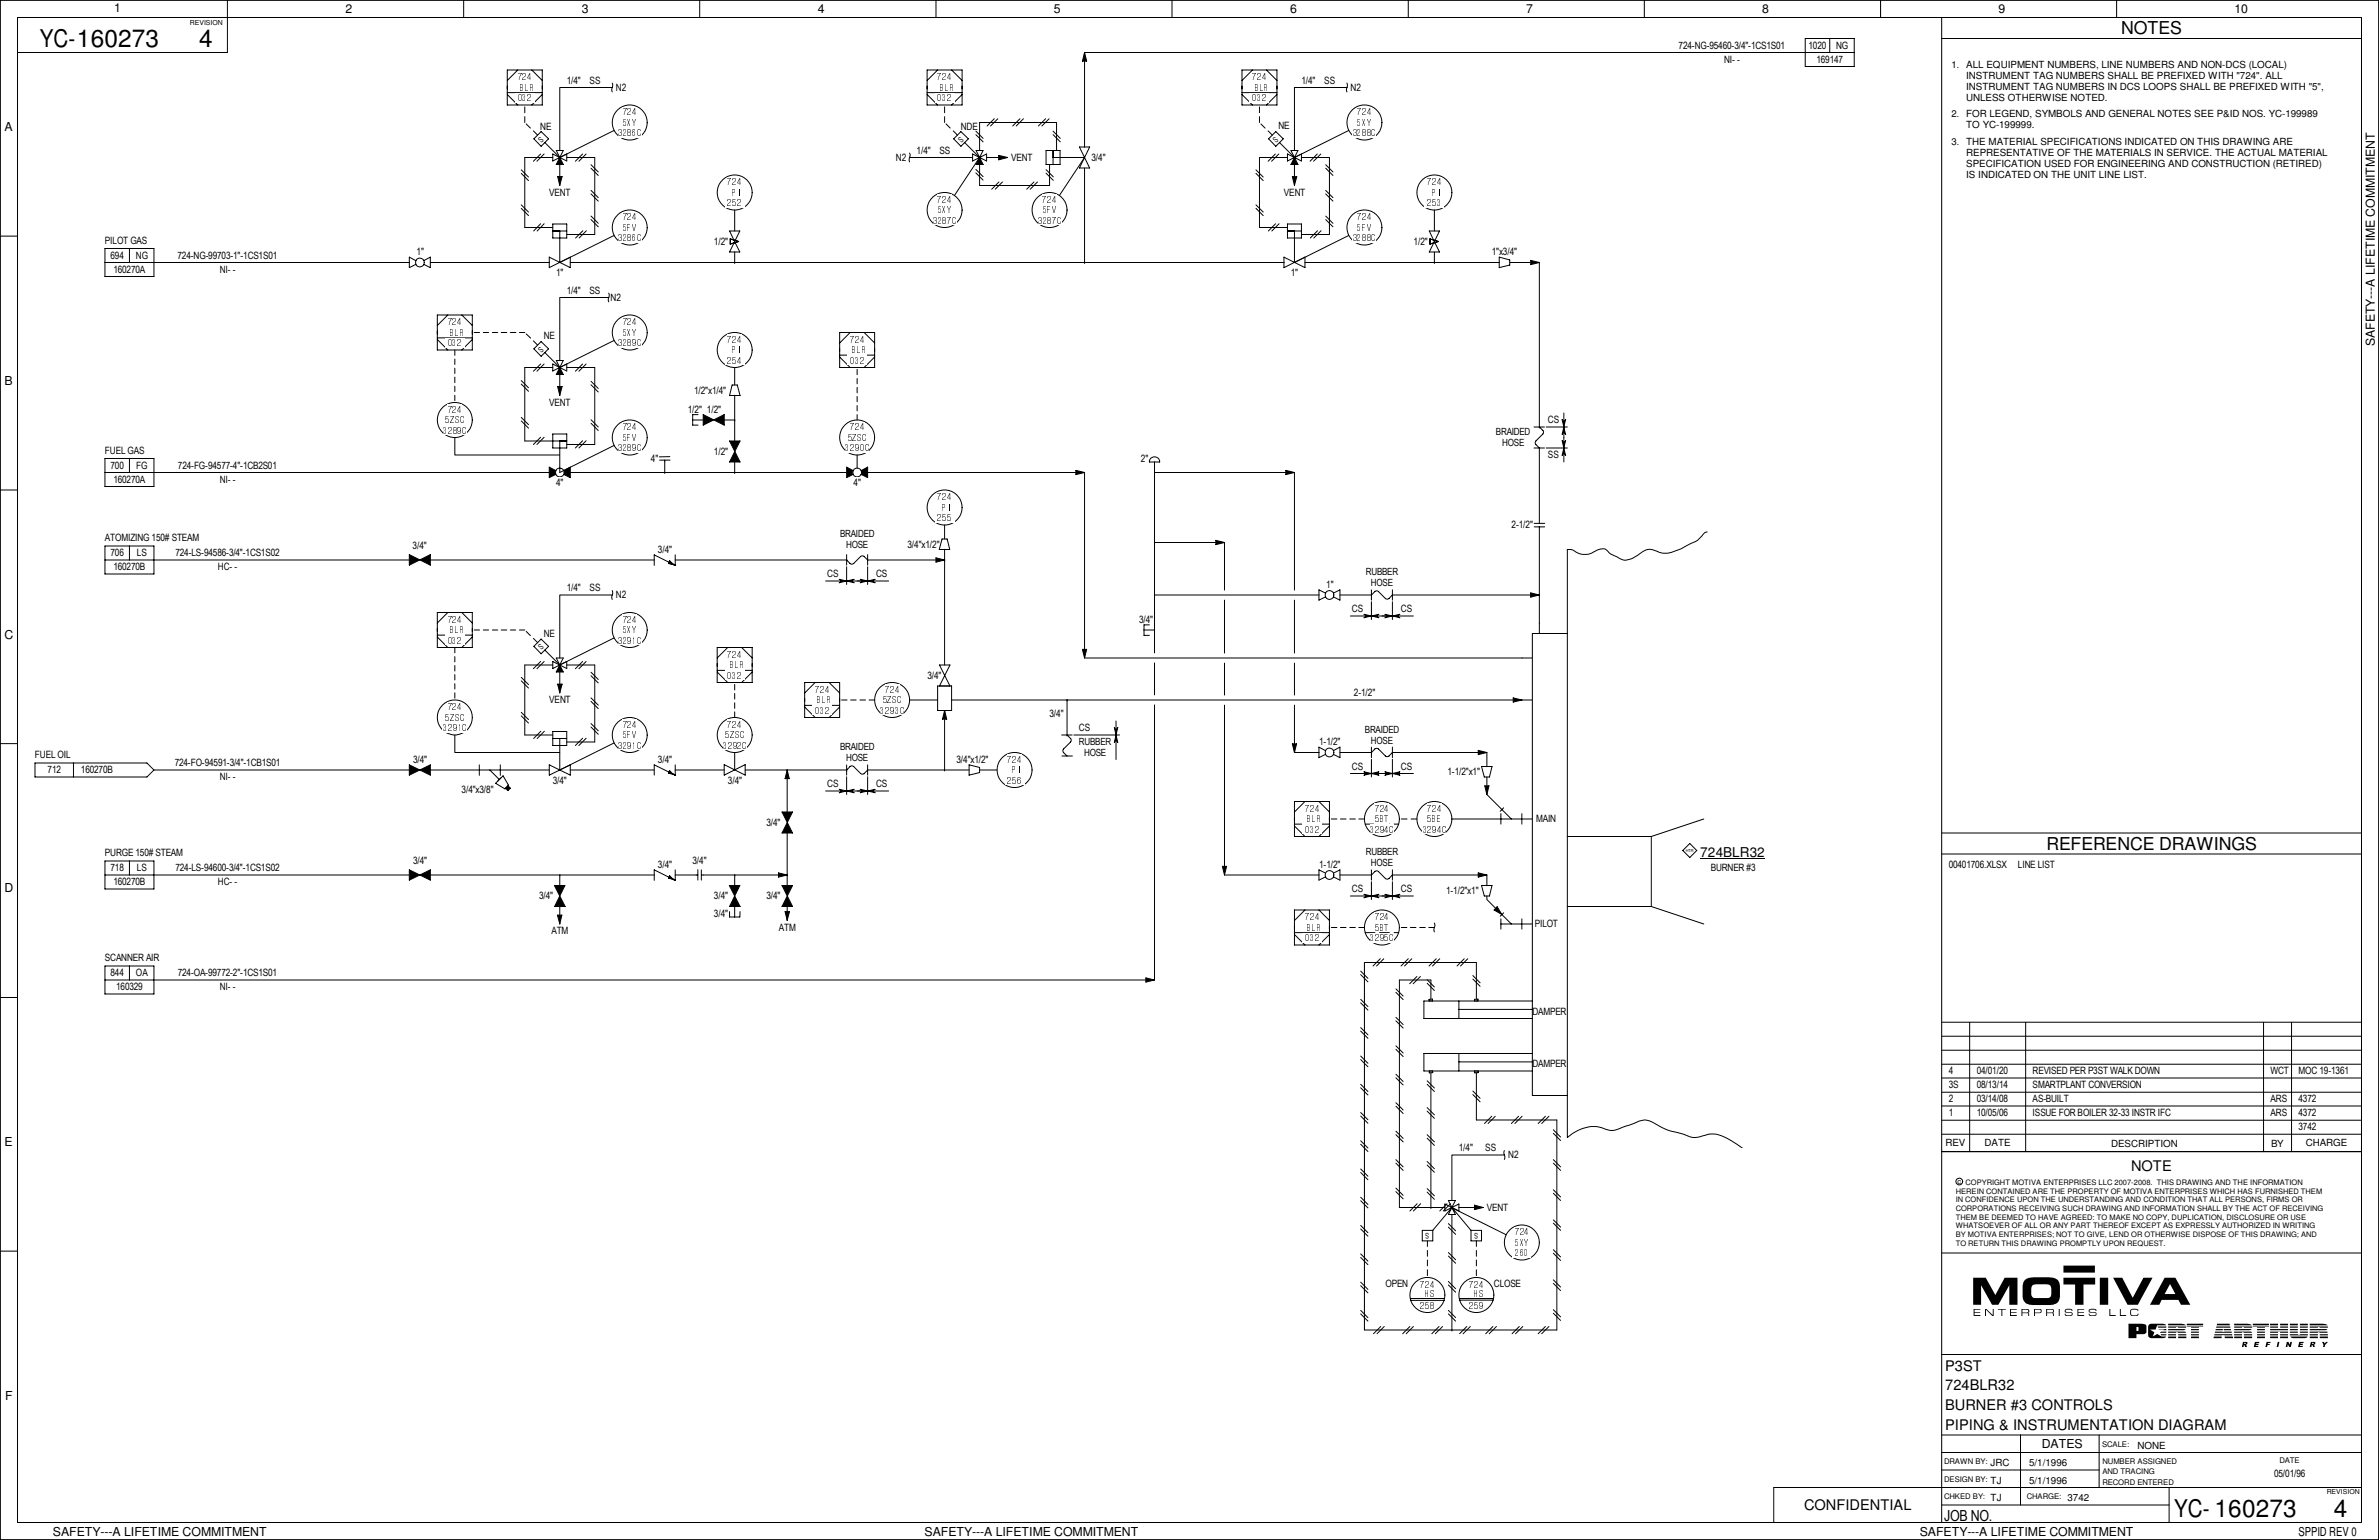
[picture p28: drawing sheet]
<svg xmlns="http://www.w3.org/2000/svg" width="432mm" height="279mm" viewBox="0 0 432 279" stroke-linecap="round" stroke-linejoin="round" font-family="sans-serif">
<defs><g id="words">
<g font-size="4.4">
<text x="7.2" y="8.6">YC-160273</text>
<text x="36.2" y="8.5">4</text>
<text x="394.6" y="275.3">YC- 160273</text>
<text x="423.6" y="275.2">4</text>
</g>
<g font-size="3.2">
<text x="385" y="6.2">NOTES</text>
<text x="371.4" y="154.1">REFERENCE DRAWINGS</text>
</g>
<text font-size="2.8" x="352.9" y="275.9">JOB NO.</text>
<g font-size="2.7">
<text x="386.8" y="212.4">NOTE</text>
<text x="353.1" y="248.7">P3ST</text>
<text x="353.1" y="252.3">724BLR32</text>
<text x="353.1" y="255.8">BURNER #3 CONTROLS</text>
<text x="353.1" y="259.4">PIPING &amp; INSTRUMENTATION DIAGRAM</text>
<text x="327.4" y="274">CONFIDENTIAL</text>
</g>
<text font-size="2.5" x="308.6" y="155.4">724BLR32</text>
<g font-size="2.2">
<text x="20.7" y="2.2">1</text>
<text x="62.7" y="2.4">2</text>
<text x="105.6" y="2.4">3</text>
<text x="148.4" y="2.4">4</text>
<text x="191.3" y="2.4">5</text>
<text x="234.1" y="2.4">6</text>
<text x="277" y="2.4">7</text>
<text x="319.9" y="2.4">8</text>
<text x="362.8" y="2.4">9</text>
<text x="405.6" y="2.4">10</text>
<text x=".8" y="23.8">A</text>
<text x="431" y="62.8" transform="rotate(-90 431 62.8)">SAFETY---A LIFETIME COMMITMENT</text>
<text x=".8" y="69.8">B</text>
<text x=".8" y="115.9">C</text>
<text x=".8" y="161.9">D</text>
<text x=".8" y="207.9">E</text>
<text x=".9" y="254">F</text>
<text x="370.6" y="262.7">DATES</text>
<text x="9.6" y="278.7">SAFETY---A LIFETIME COMMITMENT</text>
<text x="167.8" y="278.7">SAFETY---A LIFETIME COMMITMENT</text>
<text x="348.4" y="278.7">SAFETY---A LIFETIME COMMITMENT</text>
<text x="417.2" y="278.6">SPPID REV 0</text>
</g>
<g font-size="1.8">
<text x="304.7" y="8.9">724-NG-95460-3/4&quot;-1CS1S01</text>
<text x="312.9" y="11.4">NI- -</text>
<text x="328.3" y="8.9">1020</text>
<text x="329.7" y="11.4">169147</text>
<text x="333.2" y="8.9">NG</text>
<text x="102.9" y="15.2">1/4&quot;</text>
<text x="107" y="15.2">SS</text>
<text x="111.8" y="16.5">N2</text>
<text x="236.2" y="15.2">1/4&quot;</text>
<text x="240.4" y="15.2">SS</text>
<text x="245.2" y="16.5">N2</text>
<text x="356.9" y="12.4">ALL EQUIPMENT NUMBERS, LINE NUMBERS AND NON-DCS (LOCAL)</text>
<text x="356.9" y="14.4">INSTRUMENT TAG NUMBERS SHALL BE PREFIXED WITH &quot;724&quot;. ALL</text>
<text x="356.9" y="16.4">INSTRUMENT TAG NUMBERS IN DCS LOOPS SHALL BE PREFIXED WITH &quot;5&quot;,</text>
<text x="98" y="23.5">NE</text>
<text x="174.4" y="23.5">NDE</text>
<text x="232" y="23.5">NE</text>
<text x="356.9" y="18.4">UNLESS OTHERWISE NOTED.</text>
<text x="356.9" y="21.3">FOR LEGEND, SYMBOLS AND GENERAL NOTES SEE P&amp;ID NOS. YC-199989</text>
<text x="356.9" y="23.3">TO YC-199999.</text>
<text x="162.6" y="29.2">N2</text>
<text x="166.4" y="27.9">1/4&quot;</text>
<text x="170.5" y="27.9">SS</text>
<text x="183.5" y="29.2">VENT</text>
<text x="198.1" y="29.2">3/4&quot;</text>
<text x="356.9" y="26.4">THE MATERIAL SPECIFICATIONS INDICATED ON THIS DRAWING ARE</text>
<text x="356.9" y="28.4">REPRESENTATIVE OF THE MATERIALS IN SERVICE. THE ACTUAL MATERIAL</text>
<text x="99.7" y="35.6">VENT</text>
<text x="233" y="35.6">VENT</text>
<text x="356.9" y="30.4">SPECIFICATION USED FOR ENGINEERING AND CONSTRUCTION (RETIRED)</text>
<text x="356.9" y="32.3">IS INDICATED ON THE UNIT LINE LIST.</text>
<text x="19" y="44.2">PILOT GAS</text>
<text x="20.1" y="47">694</text>
<text x="24.6" y="47">NG</text>
<text x="32.2" y="47">724-NG-99703-1&quot;-1CS1S01</text>
<text x="75.6" y="46.4">1&quot;</text>
<text x="129.6" y="44.4">1/2&quot;</text>
<text x="256.6" y="44.4">1/2&quot;</text>
<text x="270.8" y="46.4">1&quot;x3/4&quot;</text>
<text x="20.6" y="49.5">160270A</text>
<text x="39.9" y="49.5">NI- -</text>
<text x="100.9" y="50.2">1&quot;</text>
<text x="102.9" y="53.3">1/4&quot;</text>
<text x="107" y="53.3">SS</text>
<text x="234.3" y="50.2">1&quot;</text>
<text x="110.8" y="54.6">N2</text>
<text x="98.7" y="61.6">NE</text>
<text x="126" y="71.5">1/2&quot;x1/4&quot;</text>
<text x="99.7" y="73.7">VENT</text>
<text x="124.8" y="74.9">1/2&quot; 1/2&quot;</text>
<text x="280.9" y="76.8">CS</text>
<text x="19" y="82.3">FUEL GAS</text>
<text x="118.2" y="83.8">4&quot;</text>
<text x="129.6" y="82.5">1/2&quot;</text>
<text x="207.1" y="83.8">2&quot;</text>
<text x="271.5" y="79">BRAIDED</text>
<text x="272.7" y="81">HOSE</text>
<text x="281" y="83.2">SS</text>
<text x="20.1" y="85.1">700</text>
<text x="20.6" y="87.6">160270A</text>
<text x="24.7" y="85.1">FG</text>
<text x="32.3" y="85.1">724-FG-94577-4&quot;-1CB2S01</text>
<text x="39.9" y="87.6">NI- -</text>
<text x="100.9" y="88.3">4&quot;</text>
<text x="154.9" y="88.3">4&quot;</text>
<text x="274.4" y="95.9">2-1/2&quot;</text>
<text x="19" y="98.2">ATOMIZING 150# STEAM</text>
<text x="20.1" y="101">706</text>
<text x="24.8" y="101">LS</text>
<text x="31.8" y="101">724-LS-94586-3/4&quot;-1CS1S02</text>
<text x="74.9" y="99.7">3/4&quot;</text>
<text x="119.4" y="100.4">3/4&quot;</text>
<text x="152.5" y="97.4">BRAIDED</text>
<text x="153.6" y="99.4">HOSE</text>
<text x="164.7" y="99.4">3/4&quot;x1/2&quot;</text>
<text x="20.6" y="103.5">160270B</text>
<text x="39.5" y="103.5">HC- -</text>
<text x="102.9" y="107.3">1/4&quot;</text>
<text x="107" y="107.3">SS</text>
<text x="150.1" y="104.8">CS</text>
<text x="159" y="104.8">CS</text>
<text x="240.7" y="106.7">1&quot;</text>
<text x="247.9" y="104.4">RUBBER</text>
<text x="248.8" y="106.4">HOSE</text>
<text x="111.8" y="108.6">N2</text>
<text x="206.8" y="113">3/4&quot;</text>
<text x="245.4" y="111.1">CS</text>
<text x="254.3" y="111.1">CS</text>
<text x="98.7" y="115.6">NE</text>
<text x="168.3" y="123.2">3/4&quot;</text>
<text x="99.7" y="127.6">VENT</text>
<text x="190.5" y="130.2">3/4&quot;</text>
<text x="245.7" y="126.4">2-1/2&quot;</text>
<text x="6.3" y="137.6">FUEL OIL</text>
<text x="152.5" y="136.1">BRAIDED</text>
<text x="195.8" y="132.7">CS</text>
<text x="195.8" y="135.2">RUBBER</text>
<text x="196.8" y="137.2">HOSE</text>
<text x="239.4" y="135.3">1-1/2&quot;</text>
<text x="247.7" y="133">BRAIDED</text>
<text x="248.8" y="135">HOSE</text>
<text x="8.6" y="140.3">712</text>
<text x="14.7" y="140.3">160270B</text>
<text x="31.7" y="139.1">724-FO-94591-3/4&quot;-1CB1S01</text>
<text x="39.9" y="141.6">NI- -</text>
<text x="75" y="138.4">3/4&quot;</text>
<text x="83.8" y="143.8">3/4&quot;x3/8&quot;</text>
<text x="100.3" y="142.2">3/4&quot;</text>
<text x="119.4" y="138.4">3/4&quot;</text>
<text x="132.1" y="142.2">3/4&quot;</text>
<text x="150.1" y="142.9">CS</text>
<text x="153.6" y="138.1">HOSE</text>
<text x="159" y="142.9">CS</text>
<text x="173.6" y="138.4">3/4&quot;x1/2&quot;</text>
<text x="245.4" y="139.7">CS</text>
<text x="254.3" y="139.7">CS</text>
<text x="262.7" y="140.6">1-1/2&quot;x1&quot;</text>
<text x="139.1" y="149.9">3/4&quot;</text>
<text x="278.8" y="149.2">MAIN</text>
<text x="19.1" y="155.4">PURGE 150# STEAM</text>
<text x="247.9" y="155.2">RUBBER</text>
<text x="20.1" y="158.1">718</text>
<text x="20.6" y="160.7">160270B</text>
<text x="24.8" y="158.1">LS</text>
<text x="31.8" y="158.1">724-LS-94600-3/4&quot;-1CS1S02</text>
<text x="39.5" y="160.7">HC- -</text>
<text x="75" y="156.8">3/4&quot;</text>
<text x="119.4" y="157.5">3/4&quot;</text>
<text x="125.7" y="156.8">3/4&quot;</text>
<text x="239.4" y="157.5">1-1/2&quot;</text>
<text x="245.4" y="161.9">CS</text>
<text x="248.8" y="157.2">HOSE</text>
<text x="254.3" y="161.9">CS</text>
<text x="310.5" y="158.1">BURNER #3</text>
<text x="353.7" y="157.5">00401706.XLSX</text>
<text x="366.3" y="157.5">LINE LIST</text>
<text x="97.8" y="163.2">3/4&quot;</text>
<text x="129.6" y="166.4">3/4&quot;</text>
<text x="129.6" y="163.2">3/4&quot;</text>
<text x="139.1" y="163.2">3/4&quot;</text>
<text x="262.5" y="162.2">1-1/2&quot;x1&quot;</text>
<text x="100.1" y="169.5">ATM</text>
<text x="141.3" y="168.9">ATM</text>
<text x="278.6" y="168.3">PILOT</text>
<text x="19" y="174.4">SCANNER AIR</text>
<text x="20.1" y="177.2">844</text>
<text x="21.1" y="179.7">160329</text>
<text x="24.7" y="177.2">OA</text>
<text x="32.3" y="177.2">724-OA-99772-2&quot;-1CS1S01</text>
<text x="39.9" y="179.7">NI- -</text>
<text x="278.1" y="184.1">DAMPER</text>
<text x="278.1" y="193.7">DAMPER</text>
<text x="353.7" y="197.5">3S</text>
<text x="353.7" y="194.9">4</text>
<text x="358.8" y="197.5">08/13/14</text>
<text x="358.8" y="194.9">04/01/20</text>
<text x="368.9" y="194.9">REVISED PER P3ST WALK DOWN</text>
<text x="368.9" y="197.5">SMARTPLANT CONVERSION</text>
<text x="412.1" y="194.9">WCT</text>
<text x="417.2" y="194.9">MOC 19-1361</text>
<text x="353.7" y="200">2</text>
<text x="353.7" y="202.6">1</text>
<text x="358.8" y="202.6">10/05/06</text>
<text x="358.8" y="200">03/14/08</text>
<text x="368.9" y="200">AS-BUILT</text>
<text x="368.9" y="202.6">ISSUE FOR BOILER 32-33 INSTR IFC</text>
<text x="412.1" y="200">ARS</text>
<text x="412.1" y="202.6">ARS</text>
<text x="417.2" y="202.6">4372</text>
<text x="417.2" y="200">4372</text>
<text x="264.8" y="208.9">1/4&quot;</text>
<text x="269.6" y="208.9">SS</text>
<text x="353.1" y="208">REV</text>
<text x="360.2" y="207.9">DATE</text>
<text x="383.2" y="208">DESCRIPTION</text>
<text x="412.2" y="208">BY</text>
<text x="417.2" y="205.1">3742</text>
<text x="418.5" y="208">CHARGE</text>
<text x="273.7" y="210.2">N2</text>
<text x="269.9" y="219.7">VENT</text>
<text x="251.5" y="233.5">OPEN</text>
<text x="271.1" y="233.5">CLOSE</text>
<text x="388" y="262.8">NONE</text>
<text x="361.3" y="266">JRC</text>
<text x="361.3" y="269.2">TJ</text>
<text x="368.3" y="266">5/1/1996</text>
<text x="368.3" y="269.2">5/1/1996</text>
<text x="412.7" y="268">05/01/96</text>
<text x="361.3" y="272.4">TJ</text>
<text x="375.3" y="272.4">3742</text>
</g>
<g font-size="1.7">
<text x="93.9" y="14.6">724</text>
<text x="94.4" y="16.5">BLR</text>
<text x="170.1" y="14.6">724</text>
<text x="170.6" y="16.5">BLR</text>
<text x="227.3" y="14.6">724</text>
<text x="227.8" y="16.5">BLR</text>
<text x="354.2" y="12.4">1.</text>
<text x="93.9" y="18.4">032</text>
<text x="113" y="21">724</text>
<text x="113" y="22.8">5XY</text>
<text x="170.1" y="18.4">032</text>
<text x="227.3" y="18.4">032</text>
<text x="246.3" y="21">724</text>
<text x="246.4" y="22.8">5XY</text>
<text x="354.2" y="21.3">2.</text>
<text x="112.2" y="24.7">3286C</text>
<text x="245.5" y="24.7">3288C</text>
<text x="354.2" y="26.3">3.</text>
<text x="132" y="33.7">724</text>
<text x="132.9" y="35.6">PI</text>
<text x="259" y="33.7">724</text>
<text x="259.9" y="35.6">PI</text>
<text x="113" y="40">724</text>
<text x="113" y="41.9">5FV</text>
<text x="132" y="37.5">252</text>
<text x="169.3" y="40.6">3287C</text>
<text x="170.1" y="36.8">724</text>
<text x="170.2" y="38.7">5XY</text>
<text x="188.4" y="40.6">3287C</text>
<text x="189.2" y="36.8">724</text>
<text x="189.2" y="38.7">5FV</text>
<text x="246.3" y="40">724</text>
<text x="246.4" y="41.9">5FV</text>
<text x="259" y="37.5">253</text>
<text x="112.2" y="43.8">3286C</text>
<text x="245.5" y="43.8">3288C</text>
<text x="81.2" y="59.1">724</text>
<text x="113" y="59.1">724</text>
<text x="81.2" y="62.9">032</text>
<text x="81.7" y="61">BLR</text>
<text x="112.2" y="62.8">3289C</text>
<text x="113" y="60.9">5XY</text>
<text x="132" y="62.2">724</text>
<text x="132.9" y="64.1">PI</text>
<text x="154.3" y="62.2">724</text>
<text x="154.7" y="64.1">BLR</text>
<text x="132" y="66">254</text>
<text x="154.3" y="66">032</text>
<text x="80.8" y="76.8">5ZSC</text>
<text x="81.2" y="74.9">724</text>
<text x="80.4" y="78.7">3289C</text>
<text x="112.2" y="81.9">3289C</text>
<text x="113" y="78.1">724</text>
<text x="113" y="80">5FV</text>
<text x="153.4" y="81.9">3290C</text>
<text x="153.8" y="80">5ZSC</text>
<text x="154.3" y="78.1">724</text>
<text x="170.1" y="90.8">724</text>
<text x="170.1" y="94.6">255</text>
<text x="171" y="92.7">PI</text>
<text x="81.2" y="113">724</text>
<text x="113" y="113">724</text>
<text x="81.2" y="116.8">032</text>
<text x="81.7" y="114.9">BLR</text>
<text x="112.2" y="116.8">3291C</text>
<text x="113" y="114.9">5XY</text>
<text x="132" y="119.4">724</text>
<text x="132" y="123.2">032</text>
<text x="132.5" y="121.3">BLR</text>
<text x="147.9" y="125.7">724</text>
<text x="160.6" y="125.7">724</text>
<text x="80.8" y="130.8">5ZSC</text>
<text x="81.2" y="128.9">724</text>
<text x="147.9" y="129.5">032</text>
<text x="148.4" y="127.6">BLR</text>
<text x="159.8" y="129.5">3293C</text>
<text x="160.2" y="127.6">5ZSC</text>
<text x="80.4" y="132.7">3291C</text>
<text x="112.2" y="135.8">3291C</text>
<text x="113" y="132.1">724</text>
<text x="113" y="133.9">5FV</text>
<text x="131.2" y="135.9">3292C</text>
<text x="131.6" y="134">5ZSC</text>
<text x="132" y="132.1">724</text>
<text x="182.8" y="138.4">724</text>
<text x="182.8" y="142.2">256</text>
<text x="183.7" y="140.3">PI</text>
<text x="236.8" y="147.3">724</text>
<text x="237.3" y="149.2">BLR</text>
<text x="249.5" y="147.3">724</text>
<text x="249.5" y="149.2">5BT</text>
<text x="259" y="147.3">724</text>
<text x="259" y="149.2">5BE</text>
<text x="236.8" y="151.1">032</text>
<text x="248.7" y="151.1">3294C</text>
<text x="258.2" y="151.1">3294C</text>
<text x="236.8" y="167">724</text>
<text x="249.5" y="167">724</text>
<text x="236.8" y="170.8">032</text>
<text x="237.3" y="168.9">BLR</text>
<text x="248.7" y="170.8">3295C</text>
<text x="249.5" y="168.9">5BT</text>
<text x="274.9" y="224.2">724</text>
<text x="275" y="227.9">260</text>
<text x="275" y="226">5XY</text>
<text x="257.8" y="233.7">724</text>
<text x="266.7" y="233.7">724</text>
<text x="257.8" y="237.5">258</text>
<text x="258.7" y="235.3">HS</text>
<text x="266.7" y="237.5">259</text>
<text x="267.5" y="235.3">HS</text>
</g>
<g font-size="1.4">
<text x="98.3" y="25.9" transform="rotate(-45 98.3 25.9)">S</text>
<text x="174.5" y="25.9" transform="rotate(-45 174.5 25.9)">S</text>
<text x="231.6" y="25.9" transform="rotate(-45 231.6 25.9)">S</text>
<text x="98.3" y="64" transform="rotate(-45 98.3 64)">S</text>
<text x="98.3" y="117.9" transform="rotate(-45 98.3 117.9)">S</text>
<text x="355.3" y="214.8">c COPYRIGHT MOTIVA ENTERPRISES LLC 2007-2008. THIS DRAWING AND THE INFORMATION</text>
<text x="355" y="216.6">HEREIN CONTAINED ARE THE PROPERTY OF MOTIVA ENTERPRISES WHICH HAS FURNISHED THEM</text>
<text x="355" y="218.1">IN CONFIDENCE UPON THE UNDERSTANDING AND CONDITION THAT ALL PERSONS, FIRMS OR</text>
<text x="355" y="219.7">CORPORATIONS RECEIVING SUCH DRAWING AND INFORMATION SHALL BY THE ACT OF RECEIVING</text>
<text x="355" y="221.3">THEM BE DEEMED TO HAVE AGREED: TO MAKE NO COPY, DUPLICATION, DISCLOSURE OR USE</text>
<text x="259.4" y="223.7" transform="rotate(180 259.4 223.7)">S</text>
<text x="268.3" y="223.6" transform="rotate(180 268.3 223.6)">S</text>
<text x="355" y="222.9">WHATSOEVER OF ALL OR ANY PART THEREOF EXCEPT AS EXPRESSLY AUTHORIZED IN WRITING</text>
<text x="355" y="224.5">BY MOTIVA ENTERPRISES; NOT TO GIVE, LEND OR OTHERWISE DISPOSE OF THIS DRAWING; AND</text>
<text x="355" y="226.1">TO RETURN THIS DRAWING PROMPTLY UPON REQUEST.</text>
<text x="381.6" y="262.6">SCALE:</text>
<text x="352.9" y="265.7">DRAWN BY:</text>
<text x="352.9" y="268.9">DESIGN BY:</text>
<text x="381.6" y="267.5">AND TRACING</text>
<text x="381.6" y="269.4">RECORD ENTERED</text>
<text x="381.6" y="265.6">NUMBER ASSIGNED</text>
<text x="413.7" y="265.4">DATE</text>
<text x="352.9" y="272">CHKED BY:</text>
<text x="367.9" y="272">CHARGE:</text>
</g>
<g font-size="1.3">
<text x="34.5" y="4.5">REVISION</text>
<text x="422.3" y="271.1">REVISION</text>
</g>
<text font-size=".7" x="306" y="154.6">HTR</text>
</g></defs>
<g fill="none" stroke="#000" stroke-width=".18">
<path d="M152.4 64.8l1.9 1.9M152.4 60.3h6.3v6.4h-6.3zM152.4 64.4h6.3M154.3 60.3l-1.9 1.9M156.8 60.3l1.9 1.9M158.7 64.8l-1.9 1.9M276.2 119.4h1.9M279.4 113v1.9M276.2 127h1.9M276.2 148.6h1.9M306.7 153l1.3 1.3-1.3 1.3-1.3-1.3zM308.6 155.7h11.7"/>
<path d="M276.2 167.6h1.9M259.4 181.3h.6v.3h-.6zM259.4 194.3h.6l.1 .3h-.7zM267.6 194.3h.7v.3h-.6zM267.6 181.3h.7v.3h-.7z"/>
</g>
<g fill="#fff">
<path d="M154.3 60.7h2.6v1.8h-2.6z" fill-rule="evenodd"/>
<path d="M153.8 64.5h3.5v1.8h-3.5z" fill-rule="evenodd"/>
<path d="M153.8 62.6h3.5v1.8h-3.5z" fill-rule="evenodd"/>
</g>
<path d="M99.7 138.8v1.8l3.8-1.8v1.8zM100.3 134h2.6M100.3 132.7h2.6v2.6h-2.6zM101.6 134v5.7M146 128.3l2 1.9M146 123.8h6.4v6.4h-6.4zM146 128h6.4M148 123.8l-2 1.9M150.5 123.8l1.9 1.9M152.4 128.3l-1.9 1.9" fill="none" stroke="#000" stroke-width=".18"/>
<g fill="#fff">
<path d="M147.9 124.2h2.6v1.8h-2.6z" fill-rule="evenodd"/>
<path d="M147.5 128h3.5v1.8h-3.5z" fill-rule="evenodd"/>
<path d="M147.5 126.1h3.5v1.8h-3.5z" fill-rule="evenodd"/>
</g>
<g fill="none" stroke="#000" stroke-width=".18">
<path d="M98.2 23.9l1.4 1.3-1.4 1.3-1.3-1.3zM98.9 25.9l2.7 2.7M100.3 27.9v1.3l2.6-1.3v1.3zM101 27.3h1.2l-1.2 2.5h1.2zM174.4 23.9l1.4 1.3-1.4 1.3-1.3-1.3zM175.1 25.9l2.7 2.7M176.5 27.9v1.3l2.6-1.3v1.3zM177.2 27.3h1.2l-1.2 2.5h1.2z"/>
<circle cx="155.6" cy="79.4" r="3.2"/>
</g>
<path d="M101.6 28.6l.6 1.2h-1.2zM177.8 28.6l.6 1.2h-1.2z" fill="#000"/>
<g fill="#fff">
<path d="M154.3 76.6h2.6v1.8h-2.6z" fill-rule="evenodd"/>
<path d="M153.4 80.4h4.3v1.8h-4.3z" fill-rule="evenodd"/>
<path d="M153.8 78.5h3.5v1.8h-3.5z" fill-rule="evenodd"/>
</g>
<g fill="none" stroke="#000" stroke-width=".18">
<path d="M99.7 46.7v1.9l3.8-1.9v1.9zM100.3 41.9h2.6M100.3 40.6h2.6v2.6h-2.6zM101.6 41.9v5.7M100.3 78.7h2.6v2.6h-2.6zM100.3 80h2.6M100.9 85.4l-1.2-.6v1.9l1.2-.6M101.6 80v5.7M102.3 85.4l1.2-.6v1.9l-1.2-.6M262.3 218.4v1.3l2.5-1.3v1.3zM262.9 217.8h1.3l-1.3 2.5h1.3zM258.1 223.2h2v1.9h-2z"/>
<path d="M260.1 223.2l3.4-4.1 3.5 4.1M267 223.2h1.9v1.9h-1.9z"/>
<circle cx="101.6" cy="85.7" r=".8"/>
<circle cx="260.3" cy="148.6" r="3.2"/>
</g>
<g fill="#000">
<path d="M99.7 84.8l1.2 .6v.7l-1.2 .6z" fill-rule="evenodd"/>
<path d="M102.3 85.4l1.2-.6v1.9l-1.2-.6z" fill-rule="evenodd"/>
</g>
<g fill="#fff">
<path d="M259 145.8h2.7v1.8h-2.7z" fill-rule="evenodd"/>
<path d="M258.2 149.6h4.3v1.8h-4.3z" fill-rule="evenodd"/>
<path d="M259 147.7h2.7v1.8h-2.7z" fill-rule="evenodd"/>
</g>
<g fill="none" stroke="#000" stroke-width=".18">
<path d="M233 46.7v1.9l3.9-1.9v1.9zM233.7 41.9h2.5M233.7 40.6h2.5v2.6h-2.5zM234.9 41.9v5.7M98.2 116l1.4 1.3-1.4 1.3-1.3-1.3zM98.9 117.9l2.7 2.7M101 119.4h1.2l-1.2 2.5h1.2zM100.3 120v1.3l2.6-1.3v1.3z"/>
<circle cx="82.6" cy="130.2" r="3.2"/>
</g>
<path d="M101.6 120.6l.6 1.3h-1.2z" fill="#000"/>
<g fill="#fff">
<path d="M81.2 127.4h2.7v1.7h-2.7z" fill-rule="evenodd"/>
<path d="M80.4 131.2h4.4v1.7h-4.4z" fill-rule="evenodd"/>
<path d="M80.8 129.3h3.5v1.7h-3.5z" fill-rule="evenodd"/>
</g>
<circle cx="161.9" cy="127" r="3.2" fill="none" stroke="#000" stroke-width=".18"/>
<g fill="#fff">
<path d="M160.6 124.2h2.6v1.8h-2.6z" fill-rule="evenodd"/>
<path d="M159.8 128h4.3v1.8h-4.3z" fill-rule="evenodd"/>
<path d="M160.2 126.1h3.5v1.8h-3.5z" fill-rule="evenodd"/>
</g>
<circle cx="184.1" cy="139.7" r="3.2" fill="none" stroke="#000" stroke-width=".18"/>
<g fill="#fff">
<path d="M182.8 136.9h2.7v1.8h-2.7z" fill-rule="evenodd"/>
<path d="M182.4 140.7h3.5v1.8h-3.5z" fill-rule="evenodd"/>
<path d="M182.8 138.8h2.7v1.8h-2.7z" fill-rule="evenodd"/>
</g>
<g fill="none" stroke="#000" stroke-width=".18">
<path d="M189.9 27.3h2.5v2.5h-2.5zM191.1 28.6h5.7M191.1 27.3v2.5M195.9 26.7h1.9l-1.9 3.8h1.9z"/>
<circle cx="171.4" cy="92.1" r="3.2"/>
</g>
<g fill="#fff">
<path d="M170.1 89.3h2.7v1.8h-2.7z" fill-rule="evenodd"/>
<path d="M169.7 93.1h3.5v1.8h-3.5z" fill-rule="evenodd"/>
<path d="M170.1 91.2h2.7v1.8h-2.7z" fill-rule="evenodd"/>
</g>
<circle cx="133.3" cy="34.9" r="3.2" fill="none" stroke="#000" stroke-width=".18"/>
<g fill="#fff">
<path d="M132 32.1h2.7v1.8h-2.7z" fill-rule="evenodd"/>
<path d="M131.6 35.9h3.5v1.8h-3.5z" fill-rule="evenodd"/>
<path d="M132 34h2.7v1.8h-2.7z" fill-rule="evenodd"/>
</g>
<g fill="none" stroke="#000" stroke-width=".18">
<path d="M247.8 149.5h1.8M250.4 149.5h1.8M253 149.5h.9M264.9 235.6h6.2M264.9 235.9h6.1"/>
<circle cx="250.8" cy="148.6" r="3.2"/>
<circle cx="268" cy="235" r="3.2"/>
</g>
<g fill="#fff">
<path d="M249.5 145.8h2.6v1.8h-2.6z" fill-rule="evenodd"/>
<path d="M248.7 149.6h4.3v1.8h-4.3z" fill-rule="evenodd"/>
<path d="M249.5 147.7h2.6v1.8h-2.6z" fill-rule="evenodd"/>
</g>
<circle cx="82.5" cy="76.2" r="3.2" fill="none" stroke="#000" stroke-width=".18"/>
<g fill="#fff">
<path d="M81.2 73.4h2.7v1.8h-2.7z" fill-rule="evenodd"/>
<path d="M80.4 77.2h4.3v1.8h-4.3z" fill-rule="evenodd"/>
<path d="M80.8 75.3h3.5v1.8h-3.5z" fill-rule="evenodd"/>
</g>
<circle cx="133.3" cy="63.5" r="3.2" fill="none" stroke="#000" stroke-width=".18"/>
<g fill="#fff">
<path d="M132 60.7h2.7v1.8h-2.7z" fill-rule="evenodd"/>
<path d="M131.6 64.5h3.5v1.8h-3.5z" fill-rule="evenodd"/>
<path d="M132 62.6h2.7v1.8h-2.7z" fill-rule="evenodd"/>
</g>
<g fill="none" stroke="#000" stroke-width=".18">
<path d="M256 235.6h6.2M256 235.9h6.1"/>
<circle cx="260.3" cy="34.9" r="3.2"/>
<circle cx="259.1" cy="235" r="3.2"/>
</g>
<g fill="#fff">
<path d="M259 32.1h2.7v1.8h-2.7z" fill-rule="evenodd"/>
<path d="M258.6 35.9h3.5v1.8h-3.5z" fill-rule="evenodd"/>
<path d="M259 34h2.7v1.8h-2.7z" fill-rule="evenodd"/>
</g>
<path d="M168.3 17.1l1.9 1.9M168.3 12.7h6.3v6.3h-6.3zM168.3 16.8h6.3M170.2 12.7l-1.9 1.9M172.7 12.7l1.9 1.9M174.6 17.1l-1.9 1.9" fill="none" stroke="#000" stroke-width=".18"/>
<g fill="#fff">
<path d="M170.1 13.1h2.7v1.8h-2.7z" fill-rule="evenodd"/>
<path d="M169.7 16.9h3.5v1.8h-3.5z" fill-rule="evenodd"/>
<path d="M169.7 15h3.5v1.8h-3.5z" fill-rule="evenodd"/>
</g>
<g fill="#000">
<path d="M153.7 84.8l1.2 .6v.7l-1.2 .6z" fill-rule="evenodd"/>
<path d="M156.3 85.4l1.2-.6v1.9l-1.2-.6z" fill-rule="evenodd"/>
</g>
<g fill="none" stroke="#000" stroke-width=".18">
<path d="M154.9 85.4l-1.2-.6v1.9l1.2-.6M156.3 85.4l1.2-.6v1.9l-1.2-.6M79.4 115.6l1.9 1.9M79.4 111.1h6.3v6.4h-6.3zM79.4 115.2h6.3M81.3 111.1l-1.9 1.9M83.8 111.1l1.9 1.9M85.7 115.6l-1.9 1.9"/>
<circle cx="155.6" cy="85.7" r=".8"/>
</g>
<g fill="#fff">
<path d="M81.2 111.5h2.7v1.7h-2.7z" fill-rule="evenodd"/>
<path d="M80.8 115.3h3.5v1.8h-3.5z" fill-rule="evenodd"/>
<path d="M80.8 113.4h3.5v1.7h-3.5z" fill-rule="evenodd"/>
</g>
<path d="M225.4 17.1l1.9 1.9M225.4 12.7h6.4v6.3h-6.4zM225.4 16.8h6.4M227.3 12.7l-1.9 1.9M229.9 12.7l1.9 1.9M231.8 17.1l-1.9 1.9M170.2 124.5h2.5v4.4h-2.5z" fill="none" stroke="#000" stroke-width=".18"/>
<g fill="#fff">
<path d="M227.3 13.1h2.6v1.8h-2.6z" fill-rule="evenodd"/>
<path d="M226.9 16.9h3.4v1.8h-3.4z" fill-rule="evenodd"/>
<path d="M226.9 15h3.4v1.8h-3.4z" fill-rule="evenodd"/>
</g>
<path d="M79.4 57.1h6.3v6.4h-6.3zM81.3 57.1l-1.9 2M83.8 57.1l1.9 2M79.4 61.6l1.9 1.9M79.4 61.3h6.3M85.7 61.6l-1.9 1.9" fill="none" stroke="#000" stroke-width=".18"/>
<g fill="#fff">
<path d="M81.2 57.5h2.7v1.8h-2.7z" fill-rule="evenodd"/>
<path d="M80.8 61.3h3.5v1.8h-3.5z" fill-rule="evenodd"/>
<path d="M80.8 59.4h3.5v1.8h-3.5z" fill-rule="evenodd"/>
</g>
<path d="M234.9 149.9l2 1.9M234.9 145.4h6.4v6.4h-6.4zM234.9 149.5h6.4M236.9 145.4l-2 1.9M239.4 145.4l1.9 1.9M241.3 149.9l-1.9 1.9" fill="none" stroke="#000" stroke-width=".18"/>
<g fill="#fff">
<path d="M236.8 145.8h2.6v1.8h-2.6z" fill-rule="evenodd"/>
<path d="M236.4 149.6h3.5v1.8h-3.5z" fill-rule="evenodd"/>
<path d="M236.4 147.7h3.5v1.8h-3.5z" fill-rule="evenodd"/>
</g>
<path d="M130.2 117.5h6.3v6.3h-6.3zM132.1 117.5l-1.9 1.9M134.6 117.5l1.9 1.9M130.2 121.9l1.9 1.9M130.2 121.6h6.3M136.5 121.9l-1.9 1.9" fill="none" stroke="#000" stroke-width=".18"/>
<g fill="#fff">
<path d="M132 117.9h2.7v1.7h-2.7z" fill-rule="evenodd"/>
<path d="M131.6 121.7h3.5v1.7h-3.5z" fill-rule="evenodd"/>
<path d="M131.6 119.8h3.5v1.7h-3.5z" fill-rule="evenodd"/>
</g>
<g fill="none" stroke="#000" stroke-width=".18">
<path d="M231.6 23.9l1.3 1.3-1.3 1.3-1.3-1.3zM232.2 25.9l2.7 2.7M233.7 27.9v1.3l2.5-1.3v1.3zM234.3 27.3h1.3l-1.3 2.5h1.3zM98.2 62l1.4 1.3-1.4 1.3-1.3-1.3zM98.9 64l2.7 2.7M100.3 66v1.3l2.6-1.3v1.3zM101 65.4h1.2l-1.2 2.5h1.2z"/>
<circle cx="133.3" cy="133.4" r="3.2"/>
</g>
<path d="M234.9 28.6l.7 1.2h-1.3zM101.6 66.7l.6 1.2h-1.2z" fill="#000"/>
<g fill="#fff">
<path d="M132 130.6h2.7v1.7h-2.7z" fill-rule="evenodd"/>
<path d="M131.2 134.4h4.3v1.7h-4.3z" fill-rule="evenodd"/>
<path d="M131.6 132.5h3.5v1.7h-3.5z" fill-rule="evenodd"/>
</g>
<path d="M92.1 17.1l1.9 1.9M92.1 12.7h6.3v6.3h-6.3zM92.1 16.8h6.3M94 12.7l-1.9 1.9M96.5 12.7l1.9 1.9M98.4 17.1l-1.9 1.9" fill="none" stroke="#000" stroke-width=".18"/>
<g fill="#fff">
<path d="M93.9 13.1h2.7v1.8h-2.7z" fill-rule="evenodd"/>
<path d="M93.5 16.9h3.5v1.8h-3.5z" fill-rule="evenodd"/>
<path d="M93.5 15h3.5v1.8h-3.5z" fill-rule="evenodd"/>
</g>
<g fill="none" stroke="#000" stroke-width=".18">
<path d="M247.8 169.2h1.8M250.4 169.2h1.8M253 169.2h.9"/>
<circle cx="250.8" cy="168.3" r="3.2"/>
</g>
<g fill="#fff">
<path d="M249.5 165.5h2.6v1.8h-2.6z" fill-rule="evenodd"/>
<path d="M248.7 169.3h4.3v1.8h-4.3z" fill-rule="evenodd"/>
<path d="M249.5 167.4h2.6v1.8h-2.6z" fill-rule="evenodd"/>
</g>
<path d="M234.9 169.5l2 1.9M234.9 165.1h6.4v6.3h-6.4zM234.9 169.2h6.4M236.9 165.1l-2 1.9M239.4 165.1l1.9 1.9M241.3 169.5l-1.9 1.9" fill="none" stroke="#000" stroke-width=".18"/>
<g fill="#fff">
<path d="M236.8 165.5h2.6v1.8h-2.6z" fill-rule="evenodd"/>
<path d="M236.4 169.3h3.5v1.8h-3.5z" fill-rule="evenodd"/>
<path d="M236.4 167.4h3.5v1.8h-3.5z" fill-rule="evenodd"/>
</g>
<g fill="none" stroke="#000" stroke-width=".18">
<path d="M95.2 19.4v1M111.1 15.9v.8M111.1 15.1v.8M111.1 15.9h-9.5v11.4M171.4 19.4v1M228.6 19.4v1M244.5 15.9v.8M244.5 15.1v.8M244.5 15.9h-9.6v11.4M327.7 7h8.8v5.1h-8.8zM332.1 7v2.5M336.5 9.5h-139.7v17.2"/>
<path d="M94.6 31.5l1.3 1.3M94.6 30.8l1.3 1.3M94.6 37.8l1.3 1.3M94.6 37.2l1.3 1.3M95.2 21.2v1M95.5 22.5l.8 .7M96.8 23.7l.8 .8M98.1 27.9l-1.3 1.4M98.8 27.9l-1.3 1.4M100.3 28.6h-5.1v12.7h5.1M101.2 32h.8l-.4 1.6zM101.6 29.8v3.9"/>
<path d="M102.9 28.6h5v13.9h-5M105.7 27.9l-1.3 1.4M106.4 27.9l-1.3 1.4M107.3 39.2l1.3 1.3M107.3 39.8l1.3 1.3M107.3 34.5l1.3 1.4M107.3 35.2l1.3 1.3M107.3 29.9l1.3 1.3M107.3 30.5l1.3 1.3M133.3 38.1v3.8M165.1 27.8v.8M165.1 28.6v.8"/>
<path d="M165.1 28.6h11.4M171.4 21.2v1M171.7 22.5l.8 .7M173 23.7l.8 .8M177.1 30.7l1.3 1.3M177.1 31.4l1.3 1.3M177.1 23.8l1.3 1.3M177.1 24.4l1.3 1.3M177.8 27.3v-5.1h14v5.1M177.8 29.8v3.9h12.7v-3.9M179.1 28.6h3.8M180.5 21.5l-1.3 1.4"/>
<path d="M181.1 21.5l-1.3 1.4M181.3 28.2l1.6 .4-1.6 .4zM181.3 33l-1.3 1.3M181.9 33l-1.3 1.3M185.1 21.5l-1.3 1.4M185.8 21.5l-1.4 1.4M187.7 33l-1.3 1.3M188.3 33l-1.3 1.3M189.8 21.5l-1.3 1.4M189.9 31.4l1.3 1.3M189.9 30.8l1.3 1.3M190.4 21.5l-1.3 1.4"/>
<path d="M191.1 24.4l1.3 1.3M191.1 23.8l1.3 1.3M196.8 30.5v17.2M228 31.5l1.3 1.3M228 30.8l1.3 1.3M228 37.8l1.3 1.3M228 37.2l1.3 1.3M228.6 21.2v1M228.9 22.5l.7 .7M230.2 23.7l.7 .8M231.5 27.9l-1.3 1.4M232.1 27.9l-1.3 1.4"/>
<path d="M233.7 28.6h-5.1v12.7h5.1M234.6 32h.8l-.5 1.6zM234.9 29.8v3.9M236.2 28.6h5.1v13.9h-5.1M239.1 27.9l-1.3 1.4M239.7 27.9l-1.3 1.4M240.6 39.2l1.3 1.3M240.6 39.8l1.3 1.3M240.6 34.5l1.3 1.4M240.6 35.2l1.3 1.3M240.6 29.9l1.3 1.3M240.6 30.5l1.3 1.3"/>
<path d="M260.3 38.1v3.8M19 45.1h8.9v5.1h-8.9zM19 47.6h55.3M23.5 45.1v2.5M75.5 47.3l-1.2-.6v1.9l1.2-.6M76.9 47.3l1.2-.6v1.9l-1.2-.6M78.1 47.6h21.6M98.1 40.6l-1.2 1.3M98.8 40.6l-1.3 1.3M103.5 47.6h129.6M105.8 41.9l-1.3 1.3M106.4 41.9l-1.3 1.3"/>
<path d="M110.5 54v.8M110.5 53.2v.8M110.5 54h-8.9v11.4M132.4 41.9h1.9l-1.9 3.8h1.9zM132.5 43.3l1.6 .5-1.6 .5zM133.3 47.6h.1M133.3 45.7v1.9M196.8 47.6h.1M231.5 40.6l-1.3 1.3M232.2 40.6l-1.4 1.3M236.9 47.6h35.3M239.1 41.9l-1.3 1.3"/>
<path d="M239.8 41.9l-1.3 1.3M259.4 41.9h1.9l-1.9 3.8h1.9zM259.5 43.3l1.6 .5-1.6 .5zM260.3 47.6h.1M260.3 45.7v1.9M272.1 46.7l1.9 .5v.9l-1.9 .5zM274 47.6h5.4v29.9M82.5 79.4v3.1h19.1M82.5 63.5v1M82.5 65.2v.9M82.5 66.8v1M82.5 68.4v1"/>
<path d="M82.5 70.1v.9M82.5 71.7v1M86.1 60.3h.9M87.7 60.3h1M89.4 60.3h.9M91 60.3h1M92.6 60.3h1M94.3 60.3h.9M94.6 69.7l1.3 1.3M94.6 69l1.3 1.4M94.6 76.4l1.3 1.3M94.6 75.7l1.3 1.3"/>
<path d="M95.5 60.6l.8 .7M96.8 61.8l.8 .8M98.1 66l-1.3 1.4M98.1 79.3l-1.3 1.3M98.8 66l-1.3 1.4M98.8 79.3l-1.3 1.3M100.3 66.7h-5.1v13.3h5.1M101.2 70.1h.8l-.4 1.6zM101.6 67.9v3.9M102.9 66.7h5v13.9h-5M105.7 80l-1.3 1.3M105.7 66l-1.3 1.4"/>
<path d="M106.4 80l-1.3 1.3M106.4 66l-1.3 1.4M107.3 76.2l1.3 1.3M107.3 76.8l1.3 1.3M107.3 69.2l1.3 1.3M107.3 69.8l1.3 1.3M125.7 76.2h1.9M126.7 75.2h-1v1.9h1M127.6 75.2l3.8 1.9v-1.9l-3.8 1.9zM131.4 76.2h1.9M132.9 69.8h.9l.5 2h-1.9zM133.3 76.2h.1"/>
<path d="M133.3 66.7v3.1M133.3 71.7v8.3M155.6 67v1M155.6 68.7v.9M155.6 70.3v1M155.6 71.9v1M155.6 73.6v.9M155.6 75.2v1M278.4 77.5h1.9M279.4 77.5h.1M279.4 77.5l.6 .6M280 78.1l.1 .5-1.4 1.5 .1 .6"/>
<path d="M280.6 77.5h3.9M283.5 76.1a3.2 3.2 0 0 1 0 2.7M283.5 76.2l.4 .4M283.5 79.9a3.2 3.2 0 0 1 0 2.7M283.5 80l.4 .4M283.5 76.2h.1M283.8 77.8h.1M283.8 77.4l.3 1.4M283.8 78.4l.4 .4M283.8 74.9v8.9M283.9 78.4l-.4 .4M284.1 76.2h.1"/>
<path d="M284.1 76.2l-.3 1.3M284.1 80l-.3 1.3M284.2 76.1l-.4 .4M284.2 79.9l-.4 .4M19 83.2h8.9v5.1h-8.9zM19 99.1h8.9v5h-8.9zM19 85.7h80.7M23.5 83.2v2.5M23.5 99.1v2.5M103.5 85.7h50.2M119.7 83.5h1.9M120.6 85.7h.1"/>
<path d="M120.6 83.5v2.2M121.6 82.8l-1.9 .1M132.4 80h1.9l-1.9 3.8h1.9zM133.3 85.7h.1M133.3 83.8v1.9M155.6 82.5v2.4M157.5 85.7h39.3v33.7h79.5M171 97.8h.9l.5 1.9h-1.9zM171.4 95.2v2.6M171.4 99.7v20.9M208.9 83.1a.96 .96 0 0 1 1-.1 .96 .96 0 0 1 .6 .8h-1.9v-.2zM209.5 85.7h.1"/>
<path d="M209.5 98.4h.1M209.5 98.4h12.7v8.7M209.5 85.7h25.4v21.4M209.5 83.8v34.6M278.4 81.3h1.9M278.5 95.6h1.9M278.5 95h1.9M278.8 80.6l.6 .7M279.4 81.3h.1M279.4 81.3v13.7M279.4 95.6v17.5M280.6 81.3h3.9"/>
<path d="M283.5 82.5h.1M283.8 80.9h.1M283.8 81.2l.3 1.4M283.8 82.2l.4 .4M283.9 82.2l-.4 .4M284.1 82.5h.1M19 101.6h55.3M74.3 100.6l3.8 1.9v-1.9l-3.8 1.9zM78.1 101.6h40.7M82.5 117.5v.9M82.5 119.1v1M86.1 114.3h.9"/>
<path d="M87.7 114.3h1M89.4 114.3h.9M91 114.3h1M92.6 114.3h1M94.3 114.3h.9M95.5 114.6l.8 .7M96.8 115.8l.8 .8M111.1 107.9v.9M111.1 107.1v.8M111.1 107.9h-9.5v11.5M118.7 102.6v-1.9l3.9 1.9M121.3 102.2l1.3 .4"/>
<path d="M121.5 101.8l1.1 .8M121.5 101.8l.2 .4h-.4M121.5 101.8l.5 .5-.7-.1M121.5 101.8l-.2 .4M122.6 100.7v1.9M122.6 101.6h31.1M149.9 105.4h11.4M152.3 105.1a3.2 3.2 0 0 0 2.7 0M152.4 105.1l.4 .4M152.7 105.4l-.4 .3M153.6 105.4l1.4 .3M153.7 101.6h.1"/>
<path d="M153.7 101.6l.6 .6M153.7 100.6v1.9M153.7 102.8v3.2M153.7 105.4l-1.3 .3M154.6 105.4l.4 .3M155 105.1l-.4 .4M156.1 105.1l1.4 .3M156.2 105.1l.4 .4M156.5 105.4l-.4 .3M157.4 105.4l1.4 .3M157.5 101.6l-.6-.6-.4-.2-.3 .2-1.4 1.3-.5-.1M157.5 101.6h.1"/>
<path d="M157.5 100.6v1.9M157.5 102.8v3.2M157.5 101.6h14M157.5 105.4l-1.3 .3M158.4 105.4l.4 .3M158.8 105.1l-.4 .4M158.8 105.1l-1.3 .3M171.4 101.6h.1M207.6 114.3h1.9M208.6 113.4h-1v1.9h1M209.5 114.3h.1M209.5 107.9h.1"/>
<path d="M209.5 107.9h29.9M222.2 108.9v9.6M234.9 108.9v9.6M240.6 107.6l-1.2-.6v1.9l1.2-.6M242 107.6l1.2-.6v1.9l-1.2-.6M243.2 107.9h5.8M245.1 111.8h11.4M247.6 111.5a3.2 3.2 0 0 0 2.7 0M247.6 111.5l.4 .3M248 111.8l-.4 .3M248.9 111.8l1.3 .3M248.9 107.9h.1"/>
<path d="M248.9 107v1.9M248.9 109.2v3.2M249 111.8l-1.4 .3M249.5 107.3l.6-.1 1.5 1.5 .5-.1M249.6 107.3l-.7 .6M249.9 111.8l.4 .3M250.2 111.5l-.4 .3M251.4 111.5a3.2 3.2 0 0 0 2.7 0M251.4 111.5l.4 .3M251.8 111.8l-.4 .3M252.7 111.8l1.3 .3M252.7 107.9h.1"/>
<path d="M252.7 107v1.9M252.7 109.2v3.2M252.7 107.9l-.6 .7M252.7 107.9h26.7M252.8 111.8l-1.4 .3M253.7 111.8l.4 .3M254 111.5l-.4 .3M279.4 107.9h.1M6.3 138.4h20.4l1.2 1.3-1.2 1.3h-20.4zM13.3 138.4v2.6M27.9 139.7h46.4M74.3 138.8v1.8l3.8-1.8v1.8z"/>
<path d="M78.1 139.7h21.6M82.5 133.3v3.2h19.1M82.5 120.7v1.1M82.5 122.4v1M82.5 124v1M82.5 125.7v1M87 138.8v1.9M88.9 139.7l1.7 1.7M90.8 138.8v1.9M94.6 123.5l1.3 1.3M94.6 122.9l1.3 1.3M94.6 129.9l1.3 1.3"/>
<path d="M94.6 129.2l1.3 1.4M98.1 120l-1.3 1.3M98.2 132.7l-1.3 1.3M98.8 120l-1.3 1.3M98.8 132.7l-1.3 1.3M100.3 120.6h-5.1v12.7h5.1M101.2 124.1h.8l-.4 1.6zM101.6 121.9v3.8M102.9 120.6h5v14h-5M103.5 139.7h15.2M105.7 133.9l-1.3 1.4M105.7 120l-1.3 1.3"/>
<path d="M106.4 133.9l-1.3 1.4M106.4 120l-1.3 1.3M107.3 131.3l1.3 1.3M107.3 131.9l1.3 1.3M107.3 126.6l1.3 1.3M107.3 127.3l1.3 1.3M107.3 122l1.3 1.3M107.3 122.6l1.3 1.3M121.5 139.9l1.1 .8M121.5 139.9l.2 .3-.4 .1M121.5 139.9l.5 .5-.7-.1M121.5 139.9l-.2 .4"/>
<path d="M122.6 138.8v1.8M122.6 139.7h8.8M131.4 138.7v1.9l3.9-1.9v1.9zM133.3 124.2v1M133.3 125.8v1M133.3 127.5v1M133.3 129.2v1M133.3 136.5v3.2M135.3 139.7h18.4M142.9 139.7h.1M142.9 139.7v7.6M152.7 127h1.1"/>
<path d="M153.7 139.7h.1M153.7 138.8v1.8M154.3 139.1l.5-.1 1.4 1.3 .3 .2 .4-.2 .6-.6h18.4M154.3 139.1l-.6 .6M154.4 127h1M156.1 127h1M157.5 138.8v1.8M157.7 127h1M165.1 127h5.1M170.5 120.6h1.9l-1.9 3.9h1.9zM171.4 139.7h.1M171.4 128.9h.1"/>
<path d="M171.4 128.9v10.8M172.7 127h103.6M175.9 138.8l1.9 .4v1l-1.9 .4zM177.8 139.7h3.2M192.7 133.3h1.9M192.7 137.2h1.9M193 136.5l.7 .7M193.7 127h.1M193.7 133.3h.1M193.7 133.3l.6 .7M193.7 127v6.3M194.3 133.9l.1 .6-1.4 1.5v.6"/>
<path d="M194.9 133.3h8.3M202.3 132a3.2 3.2 0 0 1 0 2.7M202.3 132l.3 .5M202.6 133.3l.3 1.4M202.6 134.3l.3 .4M202.6 130.8v7M202.6 134.2l-.3 .5M202.9 132l-.3 1.4M202.9 132l-.3 .4M209.5 127.9v49.9h-190.5M209.5 120.3v5.8M222.2 127.9v30.8h17.2"/>
<path d="M222.2 120.3v5.8M234.9 127.9v8.6h4.5M234.9 120.3v5.8M240.6 136.2l-1.2-.6v1.9l1.2-.6M242 136.2l1.2-.6v1.9l-1.2-.6M243.2 136.5h5.8M248.9 136.5h.1M248.9 135.6v1.9M248.9 137.8v3.2M249.5 135.9l.6-.1 1.5 1.4h.5M249.6 135.9l-.7 .6M252.7 136.5h.1"/>
<path d="M252.7 136.5h17.2v2.6M252.7 136.5l-.6 .7M252.7 135.6v1.9M252.7 137.8v3.2M268.9 139.1h1.9l-.5 1.9h-.9zM19 158.7h55.3M19 156.2h8.9v5.1h-8.9zM23.5 156.2v2.5M74.3 157.8v1.9l3.8-1.9v1.9zM78.1 158.7h40.7M91.3 140.8l1 1.7-.6 .6-1.7-1zM91.7 143l.5-.5 .4 .5-.4 .4z"/>
<path d="M101.6 158.7h.1M101.6 158.7v2M118.7 159.7v-1.9l3.9 1.9M118.7 140.6v-1.8l3.9 1.8M121.3 159.3l1.3 .4M121.3 140.3l1.3 .3M121.5 158.9l1.1 .8M121.5 158.9l.2 .4h-.4M121.5 158.9l.5 .5-.7-.1M121.5 158.9l-.2 .4M122.6 157.8v1.9M122.6 158.7h4.1"/>
<path d="M126.7 157.8v1.9M127.3 158.7h15.6M127.3 157.8v1.9M133.3 158.7h.1M133.3 158.7v2M141.9 147.3h1.9l-1.9 3.8h1.9zM142.9 158.7h.1M142.9 151.1v9.6M149.9 143.5h11.4M152.3 143.2a3.2 3.2 0 0 0 2.7 0M152.4 143.2l.4 .4M152.7 143.5l-.4 .3"/>
<path d="M153.6 143.5l1.4 .3M153.7 140.9v3.2M153.7 143.5l-1.3 .3M154.6 143.5l.4 .3M155 143.2l-.4 .4M156.1 143.2l1.4 .3M156.2 143.2l.4 .4M156.5 143.5l-.4 .3M157.4 143.5l1.4 .3M157.5 140.9v3.2M157.5 143.5l-1.3 .3M158.4 143.5l.4 .3"/>
<path d="M158.8 143.2l-.4 .4M158.8 143.2l-1.3 .3M240.6 158.4l-1.2-.6v1.9l1.2-.6M241.6 148.6h1.1M242 158.4l1.2-.6v1.9l-1.2-.6M243.2 158.7h5.8M243.3 148.6h1M245 148.6h1M245.1 140.3h11.4M246.6 148.6h1M247.6 140a3.2 3.2 0 0 0 2.7 0M247.6 140l.4 .4"/>
<path d="M248 140.3l-.4 .4M248.9 140.3l1.3 .3M248.9 158.7h.1M248.9 157.8v1.9M248.9 160v3.2M249 140.3l-1.4 .3M249.5 158.1l.6-.1 1.5 1.5 .5-.1M249.6 158.1l-.7 .6M249.9 140.3l.4 .4M250.2 140l-.4 .4M251.4 140a3.2 3.2 0 0 0 2.7 0M251.4 140l.4 .4"/>
<path d="M251.8 140.3l-.4 .4M252.7 140.3l1.3 .3M252.7 158.7h.1M252.7 158.7h17.2v2M252.7 157.8v1.9M252.7 160v3.2M252.7 158.7l-.6 .7M252.8 140.3l-1.4 .3M253.7 140.3l.4 .4M254 140l-.4 .4M254.3 148.6h1.1M256.1 148.6h1.1"/>
<path d="M263.5 148.6h12.7M269.5 142.6h.8l-.4 1.5zM269.9 141v3.1l2.7 2.8M272.4 147.6v1.9M272.6 146.9l1.7 1.7M272.9 146.6l-.6 .6M276.2 147.6v1.9M19 175.3h8.9v5h-8.9zM23.5 175.3v2.5M100.6 160.7h1.9l-1.8 3.8h1.9zM101.2 166h.8l-.4 1.6zM101.6 164.5v3.2"/>
<path d="M132.4 160.7l1.9 3.8h-1.9l1.9-3.8zM132.4 165.4v1h1.9v-1M133.3 164.5v1.9M141.9 160.7h1.9l-1.9 3.8h1.9zM142.5 165.4h.8l-.4 1.6zM142.9 164.4v2.6M241.6 168.3h1.1M243.3 168.3h1M245 168.3h1M245.1 162.6h11.4M246.6 168.3h1M247 176.2l1.3 1.3"/>
<path d="M247 176.8l1.3 1.3M247.6 162.3a3.2 3.2 0 0 0 2.7 0M247.6 162.3l.4 .3M248 162.6l-.4 .3M248.9 162.6l1.3 .3M249 162.6l-1.4 .3M249.9 162.6l.4 .3M250.2 162.3l-.4 .3M250.5 173.9l-1.3 1.4M251.2 173.9l-1.3 1.4M251.4 162.3a3.2 3.2 0 0 0 2.7 0M251.4 162.3l.4 .3"/>
<path d="M251.8 162.6l-.4 .3M252.7 162.6l1.3 .3M252.8 162.6l-1.4 .3M253.4 179.4l1.3 1.3M253.7 162.6l.4 .3M254 162.3l-.4 .3M254.3 168.3h1.1M255.6 173.9l-1.3 1.4M256 168.3h1M256.2 173.9l-1.3 1.4M257.2 177.2l-1.3 1.3M257.7 168.3h1"/>
<path d="M257.8 177.2l-1.3 1.3M259 177.8l1.3 1.3M259 178.4l1.3 1.3M259.3 168.3h1M260.3 167.5v.8M260.3 168.3v.8M260.7 173.9l-1.3 1.4M261.3 173.9l-1.3 1.4M265.8 173.9l-1.3 1.4M266.4 173.9l-1.3 1.4M267.3 177.6l1.3 1.3M267.3 177l1.3 1.3"/>
<path d="M268.9 160.7h1.9l-.5 1.9h-.9zM269.9 162.6v.6l2.7 2.7M272.4 166.7v1.9M272.4 167.6h3.8M272.6 165.9l1.7 1.7M272.9 165.6l-.6 .6M276.2 166.7v1.9M247 196.7l1.3 1.3M247 197.4l1.3 1.3M247 191.6l1.3 1.3M247 192.2l1.3 1.3M247 186.4l1.3 1.3"/>
<path d="M247 187.1l1.3 1.3M247 181.3l1.3 1.3M247 181.9l1.3 1.4M253.4 180l1.3 1.4M253.4 185.2l1.3 1.3M253.4 184.6l1.3 1.3M253.4 190.4l1.3 1.3M253.4 189.7l1.3 1.4M253.4 195.5l1.3 1.3M253.4 194.9l1.3 1.3M259 196.1l1.3 1.3M259 196.7l1.3 1.3"/>
<path d="M259.7 181.3v-3.5h-5.7v41.3h8.3M259.7 194.6v24.5M267.3 198.6l1.3 1.3M267.3 198l1.3 1.3M268 181.3v-6.7h-20.4v66.7h35v-38.1h-14.6v-8.6M247 217.2l1.3 1.3M247 217.8l1.3 1.4M247 212.1l1.3 1.3M247 212.7l1.3 1.3M247 207l1.3 1.3M247 207.6l1.3 1.3M247 201.8l1.3 1.4"/>
<path d="M247 202.5l1.3 1.3M253.4 200.7l1.3 1.3M253.4 200.1l1.3 1.3M253.4 205.9l1.3 1.3M253.4 205.2l1.3 1.3M253.4 211l1.3 1.3M253.4 210.4l1.3 1.3M253.4 216.2l1.3 1.3M253.4 215.6l1.3 1.3M257.2 218.4l-1.3 1.3M257.9 218.4l-1.4 1.3M259 215.6l1.3 1.4"/>
<path d="M259 216.3l1.3 1.3M259 210.7l1.3 1.3M259 211.4l1.3 1.3M259 205.9l1.3 1.3M259 206.5l1.3 1.3M259 201l1.3 1.3M259 201.6l1.3 1.3M259.7 219.1h.1M262.6 218.4l-1.3 1.3M263.3 218.4l-1.3 1.3M264.8 219.1h4.4M267.6 218.7l1.6 .4-1.6 .4z"/>
<path d="M270.8 202.5l-1.3 1.3M271.4 202.5l-1.3 1.3M273 208.7v.8M273 209.5v.9M273 209.5h-9.5v8.3M275.6 202.5l-1.3 1.3M276.3 202.5l-1.3 1.3M280.5 202.5l-1.3 1.3M281.1 202.5l-1.3 1.3M281.9 205.6l1.4 1.3M281.9 205l1.4 1.3M281.9 211l1.4 1.3"/>
<path d="M281.9 210.4l1.4 1.3M281.9 216.5l1.4 1.3M281.9 215.9l1.4 1.3M247 237.7l1.3 1.4M247 238.4l1.3 1.3M247 232.6l1.3 1.3M247 233.3l1.3 1.3M247 227.5l1.3 1.3M247 228.1l1.3 1.3M247 222.3l1.3 1.3M247 223l1.3 1.3M259.1 225.1v1"/>
<path d="M259.1 226.9v1M259.1 228.6v1.1M259.1 230.4v1M262.9 222.6l1.3 1.3M262.9 222l1.3 1.3M262.9 227.9l1.3 1.3M262.9 227.2l1.3 1.4M262.9 233.1l1.3 1.3M262.9 232.5l1.3 1.3M262.9 238.4l1.3 1.3M262.9 237.7l1.3 1.4M263.5 220.3v21"/>
<path d="M268 225.1v1M268 226.9v1M268 228.6v1.1M268 230.4v1M281.9 221.9l1.4 1.3M281.9 221.3l1.4 1.3M281.9 227.4l1.4 1.3M281.9 226.7l1.4 1.3M281.9 232.8l1.4 1.3M281.9 232.2l1.4 1.3M281.9 238.3l1.4 1.3M281.9 237.6l1.4 1.3"/>
<path d="M250.6 240.7l-1.3 1.3M251.2 240.7l-1.3 1.3M255.9 240.7l-1.3 1.3M256.5 240.7l-1.3 1.3M261.2 240.7l-1.3 1.3M261.8 240.7l-1.3 1.3M263.5 241.3h.1M266.2 240.7l-1.3 1.3M266.9 240.7l-1.3 1.3M271 240.7l-1.3 1.3M271.6 240.7l-1.3 1.3M275.8 240.7l-1.4 1.3"/>
<path d="M276.4 240.7l-1.3 1.3M280.5 240.7l-1.3 1.3M281.1 240.7l-1.3 1.3"/>
<circle cx="76.2" cy="47.6" r=".8"/>
<circle cx="241.3" cy="107.9" r=".8"/>
<circle cx="241.3" cy="136.5" r=".8"/>
<circle cx="241.3" cy="158.7" r=".8"/>
</g>
<g fill="#000">
<path d="M101.2 32h.8l-.4 1.6zM181.3 28.2l1.6 .4-1.6 .4zM234.6 32h.8l-.5 1.6zM101.2 70.1h.8l-.4 1.6zM127.6 75.2l1.9 1-1.9 .9zM129.5 76.2l1.9-1v1.9zM133.3 81.9l1 1.9h-1.9zM132.4 80h1.9l-1 1.9zM74.3 100.6l1.9 1-1.9 .9zM76.2 101.6l1.9-1v1.9zM76.2 139.7l1.9-.9v1.8zM101.2 124.1h.8l-.4 1.6z"/>
<path d="M74.3 157.8l1.9 .9-1.9 1zM74.3 138.8l1.9 .9-1.9 .9zM76.2 158.7l1.9-.9v1.9zM142.9 149.2l.9 1.9h-1.9zM141.9 147.3h1.9l-.9 1.9zM269.5 142.6h.8l-.4 1.5zM100.6 160.7h1.9l-.9 1.9zM101.2 166h.8l-.4 1.6zM101.6 162.6l1 1.9h-1.9zM132.4 160.7h1.9l-1 1.9zM133.3 162.6l1 1.9h-1.9zM142.9 162.6l.9 1.9h-1.9z"/>
<path d="M141.9 160.7h1.9l-.9 1.9zM142.5 165.4h.8l-.4 1.6zM267.6 218.7l1.6 .4-1.6 .4z"/>
<path d="M283.5 76.2l.3 .3 .3-.3-.3 1.3z" fill-rule="evenodd"/>
<path d="M283.8 77.5l.3 1.3-.3-.4-.3 .4z" fill-rule="evenodd"/>
<path d="M283.5 80l.3 .3 .3-.3-.3 1.3z" fill-rule="evenodd"/>
<path d="M283.8 81.3l.3 1.3-.3-.4-.3 .4z" fill-rule="evenodd"/>
<path d="M152.4 105.1l1.3 .3-1.3 .3 .3-.3z" fill-rule="evenodd"/>
<path d="M153.7 105.4l1.3-.3-.4 .3 .4 .3z" fill-rule="evenodd"/>
<path d="M156.2 105.1l1.3 .3-1.3 .3 .3-.3z" fill-rule="evenodd"/>
<path d="M157.5 105.4l1.3-.3-.4 .3 .4 .3z" fill-rule="evenodd"/>
<path d="M248.9 111.8l1.3-.3-.3 .3 .3 .3z" fill-rule="evenodd"/>
<path d="M247.6 111.5l1.3 .3-1.3 .3 .4-.3z" fill-rule="evenodd"/>
<path d="M251.4 111.5l1.3 .3-1.3 .3 .4-.3z" fill-rule="evenodd"/>
<path d="M252.7 111.8l1.3-.3-.3 .3 .3 .3z" fill-rule="evenodd"/>
<path d="M202.6 133.3l.3 1.4-.3-.4-.3 .4z" fill-rule="evenodd"/>
<path d="M202.3 132l.3 .4 .3-.4-.3 1.3z" fill-rule="evenodd"/>
<path d="M91.7 143l.5-.5 .4 .5-.4 .4z" fill-rule="evenodd"/>
<path d="M152.4 143.2l1.3 .3-1.3 .3 .3-.3z" fill-rule="evenodd"/>
<path d="M153.7 143.5l1.3-.3-.4 .3 .4 .3z" fill-rule="evenodd"/>
<path d="M156.2 143.2l1.3 .3-1.3 .3 .3-.3z" fill-rule="evenodd"/>
<path d="M157.5 143.5l1.3-.3-.4 .3 .4 .3z" fill-rule="evenodd"/>
<path d="M248.9 140.3l1.3-.3-.3 .3 .3 .3z" fill-rule="evenodd"/>
<path d="M247.6 140l1.3 .3-1.3 .3 .4-.3z" fill-rule="evenodd"/>
<path d="M251.4 140l1.3 .3-1.3 .3 .4-.3z" fill-rule="evenodd"/>
<path d="M252.7 140.3l1.3-.3-.3 .3 .3 .3z" fill-rule="evenodd"/>
<path d="M248.9 162.6l1.3-.3-.3 .3 .3 .3z" fill-rule="evenodd"/>
<path d="M247.6 162.3l1.3 .3-1.3 .3 .4-.3z" fill-rule="evenodd"/>
<path d="M251.4 162.3l1.3 .3-1.3 .3 .4-.3z" fill-rule="evenodd"/>
<path d="M252.7 162.6l1.3-.3-.3 .3 .3 .3z" fill-rule="evenodd"/>
</g>
<g fill="none" stroke="#fff" stroke-width=".18">
<path d="M356.2 10.8h1.3M356.2 19.7h1.3M356.9 10.2v1.3M356.9 19v1.4M356.2 24.8h1.3M356.9 24.1v1.3M309.2 157.5h1.4M309.9 156.8v1.4M352.4 156.8h1.3M353.1 156.2v1.3M276.9 183.5h1.3M276.9 193h1.3"/>
<path d="M277.5 182.9v1.3M277.5 192.4v1.3M352.4 196.8h1.3M352.4 199.4h1.3M352.4 194.3h1.3M353.1 193.7v1.3M353.1 196.2v1.3M353.1 198.8v1.3M357.5 196.8h1.3M357.5 199.4h1.3M357.5 194.3h1.3M358.1 193.7v1.3"/>
<path d="M358.1 196.2v1.3M358.1 198.8v1.3M367.7 196.8h1.3M367.7 199.4h1.3M367.7 194.3h1.3M368.3 193.7v1.3M368.3 196.2v1.3M368.3 198.8v1.3M410.8 199.4h1.4M410.8 194.3h1.4M411.5 193.7v1.3M411.5 198.8v1.3"/>
<path d="M415.9 199.4h1.3M415.9 194.3h1.3M416.6 193.7v1.3M416.6 198.8v1.3M352.4 201.9h1.3M353.1 201.3v1.3M357.5 201.9h1.3M358.1 201.3v1.3M367.7 201.9h1.3M368.3 201.3v1.3M410.8 201.9h1.4M411.5 201.3v1.3"/>
<path d="M415.9 204.5h1.3M415.9 201.9h1.3M416.6 201.3v1.3M416.6 203.8v1.3M411.5 267.3h1.3M412.1 266.7v1.3"/>
</g>
<path d="M100.3 140.6h2.6v2.1h-2.6z" fill-rule="evenodd" fill="#fff"/>
<path d="M193.7 38.1a3.2 3.2 0 0 1-4.6 2.8 3.2 3.2 0 0 1-.5-5.3 3.2 3.2 0 0 1 5 2l.1 .5" fill="none" stroke="#000" stroke-width=".18"/>
<g fill="#fff">
<path d="M188.4 39.2h4.2v1.7h-4.2z" fill-rule="evenodd"/>
<path d="M189.2 35.3h2.6v1.8h-2.6z" fill-rule="evenodd"/>
<path d="M189.2 37.3h2.6v1.6h-2.6z" fill-rule="evenodd"/>
</g>
<path d="M196.8 28.6l-4.5 6.9M250.8 22.2a3.2 3.2 0 0 1-4.6 2.9 3.2 3.2 0 0 1-.4-5.4 3.2 3.2 0 0 1 5 2v.6" fill="none" stroke="#000" stroke-width=".18"/>
<g fill="#fff">
<path d="M245.5 23.3h4.3v1.7h-4.3z" fill-rule="evenodd"/>
<path d="M246.3 19.4h2.7v1.8h-2.7z" fill-rule="evenodd"/>
<path d="M246.4 21.4h2.5v1.7h-2.5z" fill-rule="evenodd"/>
</g>
<path d="M244.8 23.7l-9.9 4.9M208 177.4l1.5 .4-1.5 .4z" fill="none" stroke="#000" stroke-width=".18"/>
<path d="M208 177.4l1.5 .4-1.5 .4z" fill="#000"/>
<g fill="#fff">
<path d="M100.9 48.5h1.3v2.1h-1.3z" fill-rule="evenodd"/>
<path d="M198.1 27.6h2.6v2h-2.6z" fill-rule="evenodd"/>
</g>
<path d="M169.9 101.2l1.5 .4-1.5 .4zM141.3 158.4l1.6 .3-1.6 .4z" fill="#000"/>
<path d="M169.9 101.2l1.5 .4-1.5 .4zM117.5 133.3a3.2 3.2 0 0 1-4.6 2.9 3.2 3.2 0 0 1-.5-5.4 3.2 3.2 0 0 1 5 2l.1 .6M141.3 158.4l1.6 .3-1.6 .4z" fill="none" stroke="#000" stroke-width=".18"/>
<g fill="#fff">
<path d="M112.2 134.4h4.2v1.7h-4.2z" fill-rule="evenodd"/>
<path d="M113 130.6h2.6v1.7h-2.6z" fill-rule="evenodd"/>
<path d="M113 132.5h2.6v1.7h-2.6z" fill-rule="evenodd"/>
</g>
<path d="M117.5 79.4a3.2 3.2 0 0 1-4.6 2.8 3.2 3.2 0 0 1-.5-5.4 3.2 3.2 0 0 1 5 2.1l.1 .5M111.5 134.8l-9.9 4.9" fill="none" stroke="#000" stroke-width=".18"/>
<g fill="#fff">
<path d="M112.2 80.4h4.2v1.7h-4.2z" fill-rule="evenodd"/>
<path d="M113 76.6h2.6v1.8h-2.6z" fill-rule="evenodd"/>
<path d="M113 78.5h2.6v1.7h-2.6z" fill-rule="evenodd"/>
</g>
<path d="M111.5 80.8l-9.9 4.9" fill="none" stroke="#000" stroke-width=".18"/>
<g fill="#fff">
<path d="M39.3 101.8h3.9v2.1h-3.9z" fill-rule="evenodd"/>
<path d="M31.6 99.3h19.3v2.1h-19.3z" fill-rule="evenodd"/>
<path d="M39.7 47.8h3.2v2.2h-3.2z" fill-rule="evenodd"/>
<path d="M32 45.3h18.5v2.1h-18.5z" fill-rule="evenodd"/>
</g>
<path d="M250.8 41.3a3.2 3.2 0 0 1-4.6 2.8 3.2 3.2 0 0 1-.4-5.4 3.2 3.2 0 0 1 5 2.1v.5" fill="none" stroke="#000" stroke-width=".18"/>
<g fill="#fff">
<path d="M245.5 42.3h4.3v1.7h-4.3z" fill-rule="evenodd"/>
<path d="M246.3 38.5h2.7v1.8h-2.7z" fill-rule="evenodd"/>
<path d="M246.4 40.4h2.5v1.7h-2.5z" fill-rule="evenodd"/>
</g>
<path d="M244.8 42.7l-9.9 4.9M117.5 60.3a3.2 3.2 0 0 1-4.6 2.9 3.2 3.2 0 0 1-.5-5.4 3.2 3.2 0 0 1 5 2l.1 .6" fill="none" stroke="#000" stroke-width=".18"/>
<g fill="#fff">
<path d="M112.2 61.4h4.2v1.7h-4.2z" fill-rule="evenodd"/>
<path d="M113 57.5h2.6v1.8h-2.6z" fill-rule="evenodd"/>
<path d="M113 59.5h2.6v1.7h-2.6z" fill-rule="evenodd"/>
</g>
<path d="M117.5 41.3a3.2 3.2 0 0 1-4.6 2.8 3.2 3.2 0 0 1-.5-5.4 3.2 3.2 0 0 1 5 2.1l.1 .5M277.8 47.2l1.6 .4-1.6 .4zM111.5 61.8l-9.9 4.9M195.3 85.3l1.5 .4-1.5 .4z" fill="none" stroke="#000" stroke-width=".18"/>
<path d="M277.8 47.2l1.6 .4-1.6 .4zM195.3 85.3l1.5 .4-1.5 .4z" fill="#000"/>
<g fill="#fff">
<path d="M112.2 42.3h4.2v1.7h-4.2z" fill-rule="evenodd"/>
<path d="M113 38.5h2.6v1.8h-2.6z" fill-rule="evenodd"/>
<path d="M113 40.4h2.6v1.7h-2.6z" fill-rule="evenodd"/>
</g>
<path d="M111.5 42.7l-9.9 4.9M268.3 136.1l1.6 .4-1.6 .4z" fill="none" stroke="#000" stroke-width=".18"/>
<path d="M268.3 136.1l1.6 .4-1.6 .4z" fill="#000"/>
<path d="M154.9 86.6h1.3v2.1h-1.3z" fill-rule="evenodd" fill="#fff"/>
<path d="M220.7 98l1.5 .4-1.5 .4zM233.4 85.3l1.5 .4-1.5 .4z" fill="#000"/>
<path d="M174.6 38.1a3.2 3.2 0 0 1-4.6 2.8 3.2 3.2 0 0 1-.4-5.3 3.2 3.2 0 0 1 5 2v.5M220.7 98l1.5 .4-1.5 .4zM233.4 85.3l1.5 .4-1.5 .4z" fill="none" stroke="#000" stroke-width=".18"/>
<g fill="#fff">
<path d="M169.3 39.2h4.3v1.7h-4.3z" fill-rule="evenodd"/>
<path d="M170.1 35.3h2.7v1.8h-2.7z" fill-rule="evenodd"/>
<path d="M170.2 37.3h2.5v1.6h-2.5z" fill-rule="evenodd"/>
</g>
<path d="M177.8 28.6l-4.6 6.9M274.7 126.6l1.5 .4-1.5 .4zM271.7 164.5l.9 1.4-1.4-.8zM279.4 225.4a3.2 3.2 0 0 1-4.6 2.9 3.2 3.2 0 0 1-.5-5.4 3.2 3.2 0 0 1 5.1 2v.6" fill="none" stroke="#000" stroke-width=".18"/>
<path d="M274.7 126.6l1.5 .4-1.5 .4zM271.7 164.5l.9 1.4-1.4-.8z" fill="#000"/>
<g fill="#fff">
<path d="M274.5 226.5h3.4v1.7h-3.4z" fill-rule="evenodd"/>
<path d="M274.9 222.6h2.6v1.8h-2.6z" fill-rule="evenodd"/>
<path d="M275 224.6h2.5v1.7h-2.5z" fill-rule="evenodd"/>
</g>
<path d="M117.5 114.3a3.2 3.2 0 0 1-4.6 2.8 3.2 3.2 0 0 1-.5-5.3 3.2 3.2 0 0 1 5 2l.1 .5M277.8 107.6l1.6 .3-1.6 .4zM142.9 139.7l.4 1.6h-.8zM171.4 128.9l.4 1.6h-.7zM234.6 135h.7l-.4 1.5zM221.9 157.2h.7l-.4 1.5zM263.5 219.1l9.9 4.9" fill="none" stroke="#000" stroke-width=".18"/>
<path d="M277.8 107.6l1.6 .3-1.6 .4zM142.9 139.7l.4 1.6h-.8zM171.4 128.9l.4 1.6h-.7zM234.6 135h.7l-.4 1.5zM221.9 157.2h.7l-.4 1.5z" fill="#000"/>
<g fill="#fff">
<path d="M112.2 115.4h4.2v1.7h-4.2z" fill-rule="evenodd"/>
<path d="M113 111.5h2.6v1.8h-2.6z" fill-rule="evenodd"/>
<path d="M113 113.5h2.6v1.6h-2.6z" fill-rule="evenodd"/>
</g>
<path d="M117.5 22.2a3.2 3.2 0 0 1-4.6 2.9 3.2 3.2 0 0 1-.5-5.4 3.2 3.2 0 0 1 5 2l.1 .6M111.5 115.7l-9.9 4.9" fill="none" stroke="#000" stroke-width=".18"/>
<g fill="#fff">
<path d="M112.2 23.3h4.2v1.7h-4.2z" fill-rule="evenodd"/>
<path d="M113 19.4h2.6v1.8h-2.6z" fill-rule="evenodd"/>
<path d="M113 21.4h2.6v1.7h-2.6z" fill-rule="evenodd"/>
</g>
<path d="M111.5 23.7l-9.9 4.9" fill="none" stroke="#000" stroke-width=".18"/>
<g fill="#fff">
<path d="M100.9 86.6h1.3v2.1h-1.3z" fill-rule="evenodd"/>
<path d="M234.3 48.5h1.3v2.1h-1.3z" fill-rule="evenodd"/>
<path d="M312.7 9.7h3.2v2.2h-3.2z" fill-rule="evenodd"/>
<path d="M304.5 7.2h19.7v2.1h-19.7z" fill-rule="evenodd"/>
</g>
<path d="M196.8 9.5l.4 1.6h-.7zM196.5 117.8h.7l-.4 1.6zM268.3 158.4l1.6 .3-1.6 .4z" fill="#000"/>
<path d="M196.8 9.5l.4 1.6h-.7zM196.5 117.8h.7l-.4 1.6zM268.3 158.4l1.6 .3-1.6 .4z" fill="none" stroke="#000" stroke-width=".18"/>
<g fill="#fff">
<path d="M39.7 178h3.2v2.1h-3.2z" fill-rule="evenodd"/>
<path d="M32 175.5h18.5v2.1h-18.5z" fill-rule="evenodd"/>
<path d="M39.7 139.9h3.2v2.1h-3.2z" fill-rule="evenodd"/>
<path d="M31.5 137.4h19.6v2.1h-19.6z" fill-rule="evenodd"/>
<path d="M39.3 159h3.9v2.1h-3.9z" fill-rule="evenodd"/>
<path d="M31.6 156.4h19.3v2.1h-19.3z" fill-rule="evenodd"/>
<path d="M39.7 85.9h3.2v2.2h-3.2z" fill-rule="evenodd"/>
<path d="M32.1 83.4h18.4v2.1h-18.4z" fill-rule="evenodd"/>
</g>
<g fill="none" stroke="#000" stroke-width=".18">
<path d="M0 0h431.8v279.4h-431.8zM3.2 3.2h425.4v273h-425.4zM41.3 0v9.5h-38.1M84.2 0v3.2M127 0v3.2M169.9 0v3.2M212.7 0v3.2M255.6 0v3.2M298.4 0v3.2M341.3 0v3.2M352.4 3.2v273M352.4 7h76.2"/>
<path d="M384.2 0v3.2M0 42.8h3.2M0 88.9h3.2M309.9 96.5l-.5 .2a4.6 4.6 0 0 1-2.7 2 10.1 10.1 0 0 1-4.8 1.7l-.7-.2a2.71 2.71 0 0 0-3.1-.1 4.9 4.9 0 0 1-3.5 1.5l-.6-.3a7.9 7.9 0 0 1-2.5-1.6 2.44 2.44 0 0 0-2.3 .5 3.2 3.2 0 0 1-3.7-.4l-1-.1v106.7a6.7 6.7 0 0 1 7.6-1.3l1.1-.1 3.3-1.2a3.2 3.2 0 0 1 3.9 0 18.1 18.1 0 0 0 5.5 2.1 3.3 3.3 0 0 0 3 .2 4.9 4.9 0 0 1 4.5 .4l2.8 1.8M284.5 114.9h-6.4v83.9h6.4M0 134.9h3.2M284.5 151.8h15.2M299.7 151.8v12.7M309.2 148.6l-9.5 3.2M352.4 154.9h76.2M352.4 151.1h76.2M284.5 164.5h15.2"/>
<path d="M299.7 164.5l9.5 3.1M0 181h3.2M264.8 181.6v3.2M264.8 191.1v3.2M264.8 192.7h13.3M264.8 183.1h13.3M278.1 191.1h-19.7v3.2h19.7M278.1 181.6h-19.7v3.2h19.7M352.4 198.2h76.2M352.4 195.6h76.2M352.4 193.1h76.2M352.4 190.5h76.2"/>
<path d="M352.4 188h76.2M352.4 185.5h76.2M357.5 185.5v23.5M367.7 185.5v23.5M410.8 185.5v23.5M415.9 185.5v23.5M352.4 208.9h76.2M352.4 203.2h76.2M352.4 209h76.2M352.4 205.8h76.2M352.4 200.7h76.2M0 227h3.2"/>
<path d="M352.4 227.3h76.2M352.4 245.7h76.2M352.4 260.3h76.2M352.4 273h41.3M352.4 266.7h28.6M352.4 263.5h76.2M366.7 260.3v12.7M381 260.3v9.6M393.7 269.9v6.3M428.6 269.9h-106.7v6.3"/>
<circle cx="355.6" cy="214.4" r=".62"/>
</g>
<g fill="#000">
<path d="M358.2 237.5v1.3h1.3v-.2h-1.1v-.4h1v-.2h-1v-.4h1.1v-.1zM360.3 237.5v1.3h.2v-1.2l1.1 1.2h.3v-1.3h-.2v1.1l-1.1-1.1zM362.6 237.5v.1h.7v1.2h.1v-1.2h.7v-.1zM364.8 237.5v1.3h1.3v-.2h-1.1v-.4h1v-.2h-1v-.4h1.1v-.1zM366.9 237.5v1.3h.2v-.5h.9l.1 .5h.2v-.5l-.2-.1 .2-.2-.1-.5zM367.1 237.6l.9 .1 .1 .3-1 .1zM369.2 237.5v1.3h.2v-.5h.8a.42 .42 0 0 0 .4-.4 .42 .42 0 0 0-.2-.4zM369.4 237.6h.9l.1 .4-1 .1zM371.4 237.5v1.3h.2v-.5h.9h.1v.5h.2v-.5l-.2-.1 .2-.1v-.4l-.1-.2zM371.6 237.6l.9 .1 .1 .3-1 .1zM373.7 237.5v1.3h.1v-1.3zM374.8 237.6l-.1 .2 .2 .3 .9 .1 .2 .2-.1 .2h-.7l-.3-.1v-.2h-.2l.3 .5h.9l.2-.2 .1-.3-.2-.2-1-.1-.1-.3 .9-.1 .2 .2h.2a.99 .99 0 0 0-1.4-.2zM377.1 237.5v1.3h1.2v-.2h-1.1v-.4h1v-.2h-1v-.4h1.1v-.1zM379.1 237.6v.4l.2 .1 .8 .1 .3 .2-.1 .2h-.7l-.3-.1v-.2h-.2l.1 .3 .1 .2h1l.2-.2v-.3l-.1-.2-1.1-.1 .1-.4h.8l.3 .2v-.2l-.5-.2zM382.9 237.5v1.3h1.1v-.2h-1v-1.1zM384.8 237.5v1.3h1.1v-.2h-1v-1.1zM386.8 237.5l-.2 .5 .1 .5a1.17 1.17 0 0 0 1.4 .1l.1-.3h-.2l-.1 .2-.2 .1h-.8l-.1-.3 .1-.7h.9l.2 .3h.1v-.3a1.35 1.35 0 0 0-1.3-.1z" fill-rule="evenodd"/>
<path d="M358.1 231.8v4.9h1.5v-3.5l2 3.5h1.1l2-3.5v3.5h1.5v-4.9h-2.3l-1.7 3.1-1.8-3.1zM367.6 232.2l-.4 .5-.1 .6v1.9a1.54 1.54 0 0 0 1.8 1.6l3.5-.1a1.44 1.44 0 0 0 1.5-1.5v-1.9a1.64 1.64 0 0 0-2-1.6h-2.8l-1 .2zM368.9 233.2l.7-.2h1.8a.76 .76 0 0 1 .9 .8v1.2l-.4 .5h-2.6l-.4-.2-.2-.3a2.66 2.66 0 0 1 .1-1.7zM374.5 231.8v1.2h2.1v3.7h1.6v-3.7h2.1v-1.2zM374.5 229.6v1.3h5.7v-1.3zM381.1 231.8v4.9h1.6v-4.9zM383.5 231.8l2.7 4.9h1.8l2.7-4.9h-1.7l-1.9 3.7-1.9-3.7zM392.9 231.8l-2.7 4.9h1.7l.4-.9h3.1l.5 .9h1.7l-2.8-4.9zM393.9 233l.9 1.8h-1.9z" fill-rule="evenodd"/>
<path d="M397.7 242.5v.3h1.4v-.3zM397.7 242.1v.2h1.4v-.2zM397.7 241.6v.2h1.4v-.2zM397.7 241.1v.2h1.4v-.2zM396.9 240.7h.8v.2l2.2-.2zM396.9 240.2v.3h3v-.3zM393.5 240.2v.3h3.2l-.3-.3h-.5zM393.5 240.7v.2h1.5v-.2l.4 .2h1.4v-.2zM393.5 241.1v.2h2.9l.3-.1zM393.5 241.6v.2h1.5v-.1l.4 .1h1.4l-.1-.2zM395.4 242.1v.2h1.4v-.2zM395.4 242.5v.3h1.4v-.3zM393.5 242.1v.2h1.5v-.2zM393.5 242.5v.3h1.5v-.3zM390.1 240.3l-.2 .4v1.5l.2 .5 .4 .1h2.1l.5-.2v-.1h-.8l-.8-.5-.8 .5 .3-.8-.8-.5h1l.3-.7h1.6v-.2l-.5-.1h-2.1zM392.2 242.1l.1 .2h.9v-.2zM392 241.7l1.2 .1v-.2h-.9zM391.8 241.1l1.4 .2v-.2zM391.6 240.7l.1 .2h1.5v-.2zM386.3 240.2v2.6h1.5v-.7l1.5-.1 .3-.3v-1.2l-.2-.2-.7-.1zM387.8 240.7l.4 .1-.1 .7h-.3z" fill-rule="evenodd"/>
<path d="M401.8 242.5l-.1 .3h1.5l.1-.3zM402 242.1l-.1 .2h3.3l-.1-.2zM402 241.6v.2h3.1l-.1-.2zM402.2 241.1l-.1 .2h1.3l.1-.2zM403.6 241.1v.2h1.4l-.1-.2zM402.3 240.7l-.1 .2h1.3v-.2l.1 .2h1.2v-.2zM402.4 240.2l-.1 .3h2.4v-.3z" fill-rule="evenodd"/>
<path d="M407.1 243.5l-.2 .9h.3l.1-.4 .2 .4h.3l-.2-.4 .3-.2v-.3zM407.4 243.6l.2 .2h-.3zM409.3 243.5l-.2 .9h.8v-.2h-.5v-.2h.5l.1-.2h-.5v-.1h.5l.1-.2zM411.4 243.5l-.2 .9h.3l.1-.4h.3l.1-.2h-.4v-.1h.5v-.2zM413.4 243.5l-.2 .9h.3l.2-.9zM415.1 243.5l-.2 .9h.3v-.5l.3 .5h.3l.2-.9h-.3l-.1 .5-.2-.5zM417.3 243.5l-.2 .9h.8l.1-.2h-.6l.1-.2h.5v-.2h-.5l.1-.1h.5v-.2zM419.4 243.5l-.2 .9h.3l.1-.4 .3 .4h.3l-.3-.4 .3-.2v-.3zM419.7 243.6l.2 .2h-.2zM421.5 243.5l.2 .5-.1 .4h.3l.1-.4 .5-.5h-.3l-.3 .3-.1-.3z" fill-rule="evenodd"/>
<path d="M419.2 240.2v.3h3.2l-.3-.3h-.5zM419.2 240.7v.2h1.5v-.2l.3 .2h1.5v-.2zM419.2 241.1v.2h2.9l.3-.2zM419.2 241.6v.2h1.5v-.1l.3 .1h1.5l-.1-.2zM419.2 242.1v.2h1.5v-.2zM421 242.1v.2h1.5v-.2zM421 242.5v.3h1.5v-.3zM419.2 242.5v.3h1.5v-.3zM415.7 242.5l.5 .3h2.1l.5-.3zM415.6 242.1v.2h3.3v-.2h-1.5v.1l-.3-.1zM417.4 241.6v.2h1.5v-.2zM415.6 241.6v.2h1.5v-.2zM415.6 241.1v.2h1.5v-.2zM417.4 241.1v.2h1.5v-.2zM417.4 240.7v.2h1.5v-.2zM415.6 240.7v.2h1.5v-.2zM415.6 240.2v.3h1.5v-.3zM417.4 240.2v.3h1.5v-.3zM413.9 242.5v.3h1.4v-.3zM412 242.5v.3h1.5v-.3zM412 241.6v.2h1.5v-.2h.4v.2h1.4v-.2zM413.9 242.1v.2h1.4v-.2zM412 242.1v.2h1.5v-.2zM412 241.1v.2h3.3v-.2zM412 240.7v.2h1.5v-.2zM413.9 240.7v.2h1.4v-.2zM413.9 240.2v.3h1.4v-.3zM412 240.2v.3h1.5v-.3zM409.7 242.5v.3h1.4v-.3zM409.7 242.1v.2h1.4v-.2zM409.7 241.6v.2h1.4v-.2zM409.7 241.1v.2h1.4v-.2zM408.9 240.7h.8v.2l2.1-.2zM408.9 240.2v.3h2.9v-.3zM405.5 240.2v.3h3.2l-.3-.3h-.6zM405.5 240.7v.2h1.5v-.2l.3 .2h1.5v-.2zM405.5 241.1v.2h2.8l.4-.2zM405.5 241.6v.2h1.5v-.1l.3 .1h1.4l-.1-.2zM407.3 242.1v.2h1.5v-.2zM405.5 242.1v.2h1.5v-.2zM405.5 242.5v.3h1.5v-.3zM407.3 242.5v.3h1.5v-.3zM403.8 242.5v.3h1.5v-.3z" fill-rule="evenodd"/>
</g>
<use href="#words"/>
</svg>
